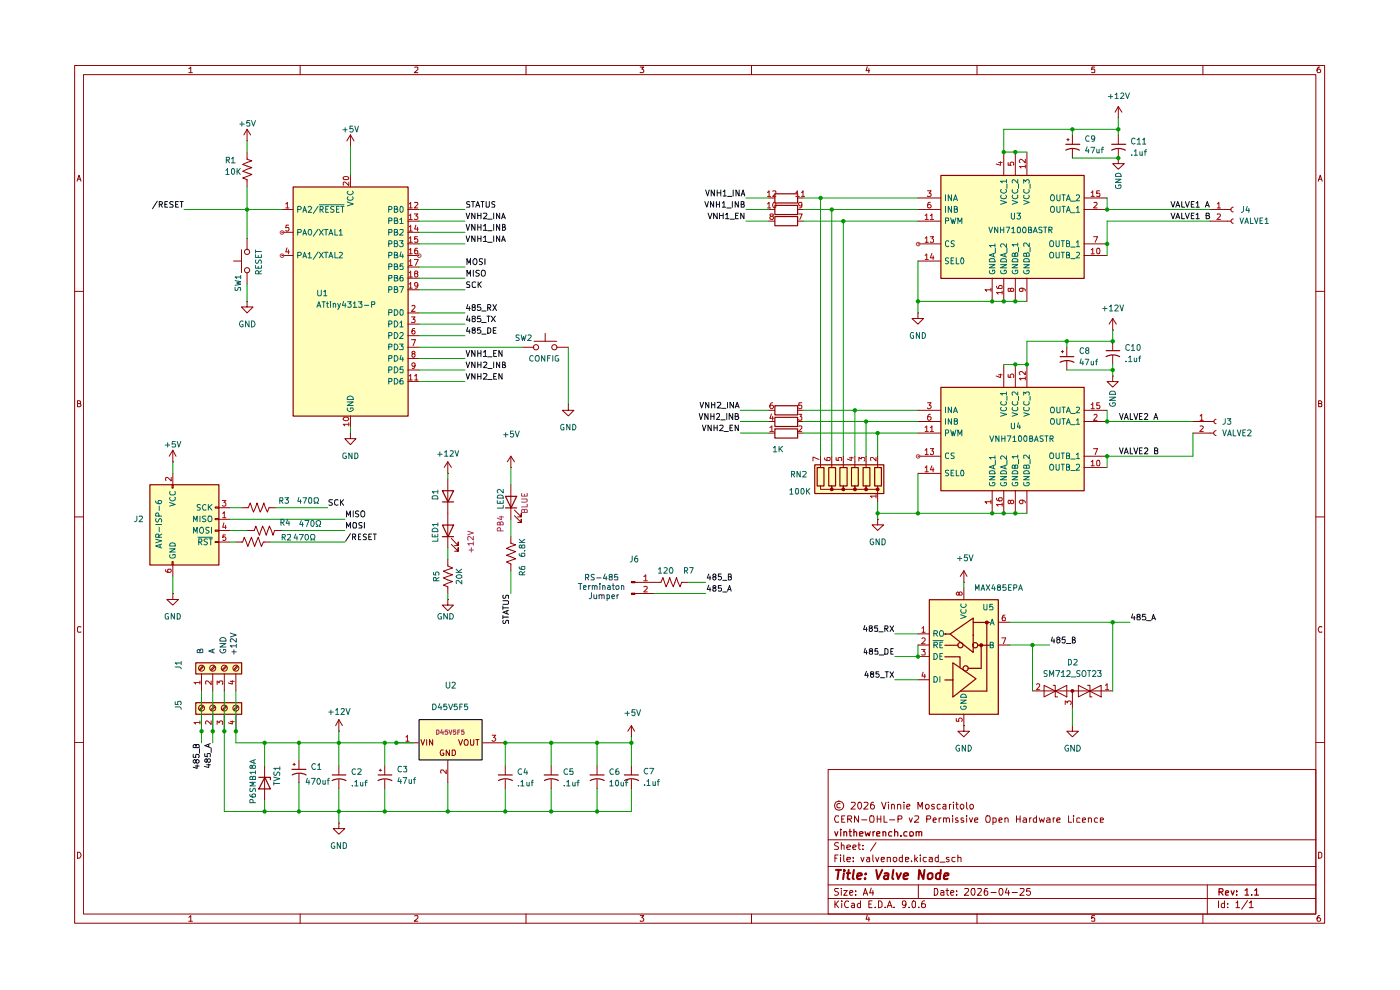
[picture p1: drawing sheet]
<svg xmlns="http://www.w3.org/2000/svg" width="297mm" height="210mm" viewBox="0 0 297 210" stroke-linecap="round" stroke-linejoin="round" font-family="sans-serif">
<g fill="none" stroke="#910000" stroke-width=".21">
<path d="M15.8 13.9h265.2v181.9h-265.2zM17.7 15.8h261.4v178.1h-261.4zM40 14.6l.5-.4v1.2M40 15.4h.8M63.7 13.9v1.9M88 14.3l.6-.1v.5l-.7 .7h.7M111.6 13.9v1.9M135.8 14.2h.8l-.5 .4 .5 .3-.1 .4h-.7M159.4 13.9v1.9M184 14.1l-.3 .9h.8M184.3 14.6v.8M207.3 13.9v1.9"/>
<path d="M232.2 14.2h-.5l-.1 .6 .1-.2h.4l.1 .2v.5h-.6M255.2 13.9v1.9M280 14.2a.55 .55 0 0 0-.6 .5l.2 .7h.4l.2-.2v-.3l-.3-.3h-.2l-.3 .3M16.3 38.4l.5-1.2 .4 1.2M16.5 38h.6M279.7 38.4l.4-1.2 .4 1.2M279.7 38h.6M15.8 61.8h1.9M279.1 61.8h1.9M16.4 85.6h.6v-.5l-.6-.1v1.3h.5l.3-.4-.3-.3M279.7 85.6h.5l.2-.3-.2-.3h-.5v1.3h.5l.2-.1v-.4l-.2-.2M15.8 109.6h1.9"/>
<path d="M279.1 109.6h1.9M17.2 133l-.6-.1-.2 .3v.7l.2 .2 .6-.1M280.4 133l-.5-.1-.2 .5 .2 .7 .5-.1M15.8 157.5h1.9M279.1 157.5h1.9M175.7 163.2h103.4v30.7h-103.4zM175.7 178.1h103.4M177.9 178.8l-.6-.1-.3 .4 .1 .2a.56 .56 0 0 1 .6 .3 .56 .56 0 0 1 0 .6h-.7M177.9 173.1h-.6a1.02 1.02 0 0 0 0 1.3l.6-.1M178.2 170.5l-.3-.1-.4 .2v.6l.4 .2 .3-.1M178.5 179.4l.1-.2 .5 .2v.8M178.5 178.7v1.5"/>
<path d="M178.6 173.7h.4M179.2 173.1h-.6v1.3h.6M179.7 179.7l.7-.1-.1-.3-.4-.1-.2 .2v.8h.6M179.8 173.7h.7l.2-.2-.1-.4h-.8v1.3M180.2 173.7l.5 .7M180.6 170.3l.7-.1 .1 .3-.9 1.1h.9M180.9 179.7l.7-.1-.2-.4h-.3l-.2 .2v.6l.1 .2h.5M182 179.2h.5M182.1 173.1v1.3l-.8-1.3v1.3M182.1 170.3l.1-.1a.75 .75 0 0 1 .7 .6 .75 .75 0 0 1-.4 .8l-.4-.1-.1-.5zM182.2 178.7v1.3l.1 .2h.2M182.8 173.9h1.1"/>
<path d="M183.1 179.3v.1M183.3 170.3l.7-.1 .2 .3-1 1.1h1M184.7 173.1h.6v.1l.1 .8-.1 .4h-.6l-.1-.2-.1-.7zM185.3 170.2a.57 .57 0 0 0-.6 .6v.5l.1 .2 .5 .1 .1-.1 .1-.6-.2-.2-.6 .2M185.8 178.7l-1.1 1.8M186.1 173.7h.8M186.1 173.1v1.3M186.9 173.1v1.3M187 170.2l.5 1.4 .5-1.4M187.5 173.1v1.3h.7M188.5 170.2v.1M188.5 170.6v1"/>
<path d="M188.7 173.9h1.1M189.1 170.8l.2-.2 .4 .1v.9M189.1 170.6v1M190.4 170.8l.1-.1a.36 .36 0 0 1 .6 .2v.7M190.4 170.6v1M190.5 173.7h.7l.1-.2v-.4h-.8v1.3M191.8 170.2v.1M191.8 170.6v1M192.4 171.1l.6-.2-.1-.3-.5 .1v.7l.1 .2 .5-.1M192.9 173.5l.3 .9 .4-.9M194.1 173.1h.6l.2 .3-.1 .3-.8 .7h.9M194.7 171.6v-1.4l.5 1 .5-1v1.4"/>
<path d="M196.4 170.7a.45 .45 0 0 1 .7 .2l-.1 .6-.4 .1-.3-.3zM196.6 173.7h.7l.1-.2v-.4h-.8v1.3M198 174l.6-.2-.1-.3-.5 .1v.6v.2h.5M198.2 170.7a.36 .36 0 0 0-.6 .2l.6 .3v.3h-.6M199.2 173.5v.9M199.5 170.7l-.4-.1-.3 .3 .1 .6h.6M199.6 173.5l-.4 .2M200.1 170.7h.6v.9M200.2 173.7l.1-.2 .4 .1v.8M200.2 173.5v.9M200.7 170.9l-.6 .2-.1 .2 .2 .3 .5-.1M200.7 173.7a.35 .35 0 0 1 .4-.2 .35 .35 0 0 1 .3 .2v.7"/>
<path d="M201.4 170.6v1M201.8 170.6l-.4 .3M202.1 173.1h.1M202.1 173.5v.9M202.3 170.2v.1M202.3 170.6v1M202.8 170.6h.5M202.9 170.2v1.2l.4 .2M203.2 173.6l-.3-.1-.2 .2 .2 .3 .4 .2-.1 .2h-.5M204 170.6h.2l.3 .3v.4l-.3 .3h-.2l-.3-.3v-.4zM204.4 173.6h-.5v.3l.6 .3-.1 .2h-.5M205.1 173.1h.1"/>
<path d="M205.1 170.2v1.2l.2 .2M205.1 173.5v.9M205.7 173.5l.3 .9 .3-.9M205.7 170.9l.3-.3h.3l.2 .3v.4l-.2 .3-.5-.1zM206.8 174l.6-.2v-.2l-.4-.1-.2 .2v.7h.6M209.3 173.1h.6l.1 .1 .1 .8-.2 .4h-.6l-.1-.2-.1-.7zM210.7 173.6l.4-.1 .2 .2v.6l-.6 .1M210.7 173.5v1.4M211.9 174l.7-.2-.2-.3-.4 .1-.1 .6 .1 .2h.5M213.2 173.7l.1-.1a.36 .36 0 0 1 .6 .1v.7M213.2 173.5v.9M215.6 173.7h.8"/>
<path d="M215.6 173.1v1.3M216.4 173.1v1.3M217.1 173.6l.4-.1 .3 .2v.7h-.7v-.4l.7-.2M218.4 173.5v.9M218.8 173.5l-.4 .2M219.9 173.1v1.3h-.5l-.2-.7a.45 .45 0 0 1 .7-.1M220.5 173.5l.2 .9 .3-.7 .3 .7 .3-.9M222.1 173.6l.4-.1 .3 .2v.7h-.7v-.4l.7-.2M223.4 173.5v.9M223.8 173.5l-.4 .2M224.2 174l.7-.2v-.2l-.4-.1-.3 .2 .1 .7h.6M226.7 173.1v1.3h.6"/>
<path d="M227.8 173.1h.1M227.8 173.5v.9M229.1 173.6l-.4-.1-.3 .2v.6l.7 .1M229.6 174l.7-.2-.2-.3-.4 .1-.1 .6 .1 .2h.5M230.9 173.7l.1-.1a.36 .36 0 0 1 .6 .1v.7M230.9 173.5v.9M232.8 173.6l-.4-.1-.2 .2v.6l.6 .1M233.4 174l.7-.2-.1-.2h-.6v.8h.6M16.4 180.8a.65 .65 0 0 1 .8 .6 .65 .65 0 0 1-.8 .6zM40 194.6l.5-.4v1.2M40 195.4h.8M63.7 193.9v1.9"/>
<path d="M88 194.3l.6-.1v.5l-.7 .7h.7M111.6 193.9v1.9M135.8 194.2h.8l-.5 .5 .5 .2-.1 .4h-.7M159.4 193.9v1.9M175.7 190.6h103.4M175.7 187.7h103.4M175.7 183.8h103.4M177.1 191.1v1.4M177.1 182h.4M177.3 191.8l.6 .7M177.8 181.4h-.7v1.4M177.9 188.5l-.8 .1v.4l.6 .2 .2 .4-.4 .3-.5-.1"/>
<path d="M177.9 191.1l-.8 .8M178.3 181.4v.1M178.3 181.9v.9M178.5 188.5v.1M178.5 188.9v1M178.6 191.1v.2M178.6 191.6v.9M179 188.9h.7l-.7 1h.7M179 181.4v1.1l.2 .3M179.7 182.3l.7-.1-.1-.3h-.6v.1v.7h.6M180 191.3v-.1a.7 .7 0 0 0-.9 .5 .7 .7 0 0 0 .6 .8l.3-.1M180.3 189.4l.6-.2-.1-.3-.5 .1v.7l.1 .2 .5-.1"/>
<path d="M180.7 191.7l.4-.1 .2 .2v.7M181 182.6v.2M181 181.9v.1M181.3 191.9l-.7 .3 .2 .3 .5-.1M181.5 189.7v.2M181.5 189v.1M182.5 191.7a.45 .45 0 0 0-.6 .2l.1 .5h.5M182.5 191.1v1.4M182.6 181.9l.4 .9 .3-.9M183.1 180.1v.1M183.1 189.9l.5-1.4 .5 1.4M183.2 189.5h.8"/>
<path d="M183.9 181.9h.5l.1 .9M184 194.1l-.3 .9h.8M184.3 194.6v.8M184.3 191.8h.5M184.5 182.2h-.5l-.2 .3 .2 .3 .5-.1M184.8 188.4l-.3 1h.8M185 191.1h-.7v1.4h.7M185.2 181.4v1.1l.1 .3M185.2 188.9v1M185.7 192.4v.1M185.8 181.9l.3 .9 .3-.9M186.4 191.1h.3l.4 .3v.8l-.4 .3h-.3z"/>
<path d="M186.9 182.3l.7-.1-.1-.3h-.5l-.1 .1 .1 .7h.5M187.8 192.4v.1M188.2 192.5l.5-1.4 .5 1.4M188.2 182l.6-.1 .1 .9M188.2 181.9v.9M188.4 192.1h.7M189.7 192.4v.1M189.7 181.9h.4l.1 .2v.4l-.2 .3h-.3l-.2-.3zM191.4 181.9h-.5l-.1 .6a.45 .45 0 0 0 .6 .2M191.4 181.4v1.4M192.1 182.3l.7-.1-.1-.3h-.6v.8h.6M192.2 191.8l-.3 .2-.5-.1v-.6l.3-.2 .4 .1a1.05 1.05 0 0 1-.3 1.3h-.3"/>
<path d="M192.9 192.4v.1M193.4 182.6v.2M193.6 191.3l.3-.2 .3 .2-.1 1.1h-.5zM194.1 181.4v1.4M194.2 182.2l.5 .6M194.7 181.9l-.6 .5M194.8 187.7v2.9M194.9 192.4v.1M195.2 181.4v.1M195.2 181.9v.9M196.2 191.1h-.3a.94 .94 0 0 0-.1 1.4l.5-.1v-.5l-.3-.2h-.2l-.3 .2M196.5 181.9h-.5l-.2 .2v.4l.3 .3 .4-.1"/>
<path d="M197.1 181.9h.6l.1 .9M197.8 182.2l-.7 .1v.4h.7M198.2 188.5h.5a.83 .83 0 0 1 .2 .9 .83 .83 0 0 1-.7 .5zM199.1 181.9h-.6l-.1 .2v.4l.2 .3 .5-.1M199.1 181.4v1.4M199.4 182.9h1.1M199.6 189h.6v.9M200.2 189.2l-.6 .2v.4h.6M200.7 188.9h.6M200.9 188.5v1.2l.4 .2M201.3 181.9h-.5l-.1 .1 .6 .4v.3h-.6M201.7 189.4l.7-.2-.1-.2-.5-.1-.1 .2 .1 .7h.5"/>
<path d="M202.6 181.9h-.5l-.2 .2v.4l.3 .3 .4-.1M202.9 189.7v.2M202.9 189v.1M203.2 182l.6-.1 .1 .9M203.2 181.4v1.4M204.6 188.6l.7-.1 .2 .3-.9 1.1h.9M206.2 188.6l.5-.1a1.1 1.1 0 0 1-.2 1.4l-.3-.2-.2-.4zM207.3 193.9v1.9M207.4 188.6l.7-.1 .1 .3-.8 1.1h.8M209.5 188.5h-.5a.94 .94 0 0 0 0 1.4l.6-.2v-.6l-.6-.1-.2 .2M210.2 189.3h1.1M212.1 188.5a.75 .75 0 0 1 .8 .6 .75 .75 0 0 1-.5 .8 .89 .89 0 0 1-.3-1.4z"/>
<path d="M213.6 188.4l-.3 1h.9M214 188.9v1M214.7 189.3h1.1M216.4 188.6l.7-.1 .2 .3-1 1.1h1M218.5 188.5h-.7v.6l.6-.1 .2 .2-.1 .5-.1 .2-.6-.2M232.2 194.2h-.5l-.1 .6 .1-.1h.4l.1 .1v.5h-.6M255.2 193.9v1.9M256.1 187.7v6.2M258.5 191.1v1.4M259.8 191.7l-.5-.1-.2 .3 .1 .5h.6M259.8 191.1v1.4M260.4 192.4v.1"/>
<path d="M260.4 191.7v.1M262.2 191.5l.4-.4v1.4M262.2 192.5h.8M264.7 191l-1.3 1.9M265 191.5l.3-.2 .1-.2v1.4M265 192.5h.9M279.7 180.8h.4l.3 .3v.6l-.3 .3h-.4zM280 194.2a.55 .55 0 0 0-.6 .5l.2 .7h.4l.2-.2v-.3l-.3-.2h-.2l-.3 .2"/>
<circle cx="178" cy="170.9" r=".97"/>
</g>
<g fill="none" stroke="#910000" stroke-width=".25">
<path d="M177.1 176.4l.3 .9 .4-.9M178.4 175.9v.2M178.4 176.4v.9M179 176.6l.2-.2 .4 .2v.7M179 176.4v.9M180.1 176.4h.5M180.3 175.9v1.3l.1 .1h.2M181.1 176.6l.2-.2 .4 .2v.7M181.1 175.9v1.4M182.3 176.9l.8-.2-.1-.2-.4-.1-.3 .2 .1 .7h.6M183.5 176.4l.3 .9 .3-.6 .3 .6 .2-.9M185.2 176.4v.9"/>
<path d="M185.5 176.4l-.3 .3M186 176.9l.6-.2v-.2l-.4-.1-.2 .2 .1 .7h.5M187.3 176.6l.2-.2 .4 .2v.7M187.3 176.4v.9M189.2 176.5l-.4-.1-.3 .3 .2 .6h.5M189.8 176.6l.2-.2 .5 .2v.7M189.8 175.9v1.4M191.1 177.3h.1M192.4 176.5l-.4-.1-.3 .3 .2 .6h.5M193 176.6l.1-.1a.45 .45 0 0 1 .7 .2l-.1 .6h-.6zM194.4 176.6l.1-.2 .4 .2v.7M194.4 176.4v.9"/>
<path d="M194.9 176.6l.2-.2 .4 .1v.8M258.6 189.2h.7l.2-.3-.1-.3-.8-.1v1.4M259 189.2l.5 .7M260 189.4l.6-.1-.1-.4-.4 .1-.1 .7 .1 .2h.5M261.2 188.9l.3 1 .3-1M262.3 189.8v.1M262.3 189v.2M264.1 188.9l.4-.4v1.4M264.1 189.9h.8M265.6 189.8v.1M266.2 188.9l.4-.4v1.4M266.2 189.9h.8"/>
</g>
<g fill="none" stroke="#910000" stroke-width=".42">
<path d="M177.3 184.5h1.1M177.9 184.5l-.2 2M179 185.2l-.1 1.3M179.1 184.5v.3M179.6 185.2h.8M180 184.5l-.2 1.7 .4 .3M181.1 184.5l-.2 1.7 .2 .3M181.8 185.9l1-.3v-.3a.6 .6 0 0 0-.9 .2v.9h.7M183.5 186.3v.2M183.7 185.3l.1 .1-.2 .1 .1-.2-.1 .2M185.9 184.5l.3 2 1-2M187.7 185.3h.7l-.1 1.2"/>
<path d="M188.4 185.6a.85 .85 0 0 0-.9 .5l.3 .4 .5-.1M189.5 184.5l-.2 1.7 .2 .3M190.2 185.2l.3 1.3 .6-1.3M191.7 185.9l1-.3-.1-.3a.6 .6 0 0 0-.9 .2v.9h.8M196.1 184.5l-.2 2-.9-2-.1 2M196.8 185.5a.63 .63 0 0 1 1-.1v.7a.63 .63 0 0 1-1 .2zM199.5 185.3a.65 .65 0 0 0-.9 .2v.8a.64 .64 0 0 0 .8 .1M199.6 184.5l-.3 2M200.3 185.9l.9-.3v-.3h-.7l-.3 .9 .3 .3 .5-.1"/>
</g>
<g fill="#ffb">
<path d="M41.5 140.5h9.7v2.4h-9.7z"/>
<path d="M41.5 149h9.7v2.5h-9.7z"/>
<path d="M31.8 102.8h14.6v17h-14.6z"/>
<path d="M62.1 39.6h24.4v48.6h-24.4z"/>
<path d="M172.8 98.6h14.7v6h-14.7z"/>
<path d="M199.6 82.1h30.4v22h-30.4z"/>
<path d="M199.6 37.2h30.4v21.8h-30.4z"/>
<path d="M197.1 127.2h14.7v24.3h-14.7z"/>
<path d="M88.9 152.7h13.4v8.5h-13.4z"/>
</g>
<path d="M115.4 164.4h3M115.5 165.6a3.1 3.1 0 0 1 2.9 0M125.2 164.4h2.9M125.2 165.6a3.1 3.1 0 0 1 3 0M132.5 164.4h2.9M132.5 165.6a3.1 3.1 0 0 1 3 0" fill="none" stroke="#910000" stroke-width=".25"/>
<g fill="none" stroke="#910000" stroke-width=".21">
<path d="M95 118.6v1.5l1 .4-1.9 .7 1.9 .7-1.9 .7 1.9 .8-1.9 .7 .9 .4v1.4M108.4 113.8v1.4l1 .4-2 .7 2 .7-2 .8 2 .7-2 .7 1 .4v1.5M95 127.2v1.2h1.2l-1.2 1.1-1.2-1.1h1.2M95 127.2h.1M138.8 123.5h1.4l.4-1 .7 2 .8-2 .7 2 .7-2 .8 2 .3-1h1.5M84.1 157.6h4.7M89.3 156.9l.4 1.2 .4-1.2M90.5 156.9v1.2M91.8 156.9v1.2l-.7-1.2v1.2M94.1 159.1h-.5a.61 .61 0 0 0-.2 .8 .61 .61 0 0 0 .8 .3v-.4h-.3M95.3 159.1v1.2l-.6-1.2v1.2M95.9 159.1h.5l.2 .2v.7l-.2 .2-.5 .1z"/>
<path d="M97.3 156.9l.4 1.2 .4-1.2M98.6 157.1l.2-.2 .4 .2 .1 .6-.2 .4h-.5l-.1-.4zM99.8 156.9l.1 1.2h.5l.1-1.2M100.9 156.9h.7M101.3 156.9v1.2M102.4 157.6h4.8M95 161.3v4.7M116.9 162.4v1.9M116.9 165.4v1.9M126.7 162.4v1.9M126.7 165.4v1.9M133.9 162.4v1.9"/>
<path d="M133.9 165.4v1.9"/>
</g>
<path d="M88.9 152.7h13.4v8.5h-13.4z" fill="none" stroke="#000" stroke-width=".21"/>
<path d="M86.1 156.4l.3-.4v1.2M86.1 157.2h.7M104.4 156h.8l-.5 .5 .4 .1 .1 .4-.3 .2h-.3l-.2-.1M94.7 163.3v.8l-.7-.8h-.4v.7" fill="none" stroke="#b90000" stroke-width=".21"/>
<g fill="none" stroke="#0f0f0f" stroke-width=".21">
<path d="M106.7 127.4h1l.2 .2v.4l-.2 .2h-1M106.7 128.5v.8M106.7 130.6v.6M106.7 130.9h1.2M106.7 128.9h1.2M106.8 131.6v.7l.4-.1a.47 .47 0 0 1 .2-.5 .47 .47 0 0 1 .5 0v.6M106.8 126.2v.7h.3l.4-.7 .4 .1v.6M107.5 129.6v.6M107.9 129.5l-1.2 .4 1.2 .4M150.4 121.8l-.4 .8h.8M150.4 124.1l-.4 1h.8M150.6 122.2v.8"/>
<path d="M150.6 124.6v.8M151.5 122.3h-.2a.31 .31 0 0 1 .1-.5 .31 .31 0 0 1 .4 .1v.4h-.5l-.1 .2v.3l.3 .2 .4-.2-.1-.5h-.2M151.5 124.7h-.2l-.1-.2a.35 .35 0 0 1 .4-.3 .35 .35 0 0 1 .3 .3l-.1 .2-.5 .1v.6h.5l.1-.4-.3-.3M153 121.8h-.6v.5h.6l.1 .5-.3 .2-.4-.1M153 124.2h-.6v.6l.5-.1 .2 .2v.3l-.2 .2-.5-.1M153.3 123.1h.9M153.3 125.6h.9M154.3 125.4l.5-1.2 .3 1.2M154.4 125.1h.6M154.5 122.3h.5l.1-.4-.2-.1h-.4v1.2l.6-.1 .1-.3-.3-.3"/>
</g>
<path d="M133.9 123.4h.8v.2h-.8z" fill="#910000"/>
<path d="M133.9 123.4h.8v.2h-.8z" fill="none" stroke="#910000" stroke-width=".21"/>
<path d="M133.9 125.8h.8v.3h-.8z" fill="#910000"/>
<g fill="none" stroke="#910000" stroke-width=".21">
<path d="M52.4 32.3v1.5l1 .3-1.9 .8 1.9 .7-1.9 .7 1.9 .7-1.9 .8 .9 .3v1.5M52.4 29.9h.1M52.4 27.4v2.5M52.4 27.4l-.7 1.2M52.4 27.4l.8 1.2M74.3 31.1h.1M74.3 28.6v2.5M74.3 37.2v2.4M74.3 28.6l-.7 1.3M74.3 28.6l.8 1.3M49.5 55.4h1.7M51.2 53v4.8"/>
<path d="M52.4 50.5v2.5M52.4 57.8v2.5M59.8 44.5h2.3M59.8 49.3h2.3M59.8 54.2h2.3M86.5 44.5h2.4M86.5 49.3h2.4M86.5 54.2h2.4M86.5 46.9h2.4M86.5 51.7h2.4M86.5 56.6h2.4M86.5 59h2.4"/>
<path d="M52.4 63.9v1.2h1.3l-1.3 1.3-1.2-1.3h1.2M52.4 63.9h.1M86.5 61.5h2.4M86.5 66.4h2.4M86.5 68.8h2.4M86.5 71.2h2.4M86.5 73.7h2.4M86.5 76h2.4M86.5 78.5h2.4M110.8 73.7h2.5M113.3 72.4h4.8M115.7 70.7v1.7"/>
<path d="M118.1 73.7h2.5M36.7 98h.1M36.7 95.5v2.5M36.7 95.5l-.8 1.3M36.7 95.5l.6 1.3M74.3 91.9v1.2h1.2l-1.2 1.2-1.1-1.2h1.1M74.3 91.9h.1M74.3 88.2v2.5M86.5 80.9h2.4M95 98v2.4M95 98l-.8 1.1M95 98l.8 1.1"/>
<path d="M108.4 99.1h.1M108.4 96.8l-.8 1.2M108.4 96.8l.7 1.2M108.4 96.8v2.3M120.6 85.8v1.2h1.2l-1.2 1.2-1.3-1.2h1.3M120.6 85.8h.1M36.5 119.1h.2v.7h-.2zM36.5 102.8h.2v.7h-.2zM36.7 100.4v2.4M36.7 119.8v2.5M45.6 114.9h.8v.2h-.8zM45.6 112.4h.8v.3h-.8z"/>
<path d="M45.6 110h.8v.2h-.8zM45.6 107.5h.8v.3h-.8zM46.4 115h2.4M46.4 112.5h2.4M46.4 110.2h2.4M46.4 107.7h2.4M50 115h1.5l.3-1 .8 1.9 .7-1.9 .7 1.9 .8-1.9 .7 1.9 .4-.9h1.4M51.2 107.7h1.5l.4-1 .7 1.9 .7-1.9 .7 1.9 .8-1.9 .7 1.9 .4-.9h1.4M52.4 112.5h1.5l.4-.9 .7 1.9 .7-1.9 .8 1.9 .7-1.9 .7 1.9 .4-1h1.5M95 100.4h.1M95 101.6v14.6M95.8 115.5l1.4 1.4v-.7v.7h-.8"/>
<path d="M95.8 114.2l1.4 1.5v-.7v.7h-.8M108.4 102.8v7.4M109.1 109.4l1.5 1.4v-.6v.6h-.8M109.1 108.2l1.5 1.4v-.7v.7h-.8M36.7 125.9v1.3h1.1l-1.1 1.2-1.3-1.2h1.3M36.7 125.9h.1M133.9 125.8h.8v.3h-.8zM134.7 123.5h4.1M134.7 125.9h4.1M42.8 142.9v3.7M42.8 151.5v3.6M43 141.2l-.7 .9"/>
<path d="M43 149.8l-.7 .7M43.2 141.4l-.8 .8M43.2 149.9l-.8 .8M45.1 142.9v3.7M45.1 151.5v3.6M45.5 141.2l-.8 .9M45.5 149.8l-.8 .7M45.6 141.4l-.7 .8M45.6 149.9l-.7 .8M47.6 142.9v3.7M47.6 151.5v3.6M47.9 141.2l-.8 .9"/>
<path d="M47.9 149.8l-.8 .7M48.1 141.4l-.9 .8M48.1 149.9l-.9 .8M50 142.9v3.7M50 151.5v3.6M50.3 141.2l-.8 .9M50.3 149.8l-.8 .7M50.5 141.4l-.8 .8M50.5 149.9l-.8 .8M71.9 155.1h.1M71.9 152.7v2.4M71.9 152.7l-.7 1.2"/>
<path d="M71.9 152.7l.7 1.2M133.9 156.3h.1M133.9 153.9l-.7 1.2M133.9 153.9l.7 1.2M133.9 153.9v2.4M56.1 162.4v7.3M62.1 162.1h.6M62.4 161.9v.5M63.4 161.2v2M63.4 164.1v1.9M71.9 174.6v1.2h1.3l-1.3 1.2-1.2-1.2h1.2M71.9 174.6h.1"/>
<path d="M71.9 162.4v1.9M71.9 165.4v1.9M80.4 163.4h.5M80.7 163.2v.4M81.6 162.4v1.9M81.6 165.4v1.9M107.2 162.4v1.9M107.2 165.4v1.9"/>
<circle cx="52.4" cy="53.4" r=".55"/>
<circle cx="52.4" cy="57.3" r=".55"/>
<circle cx="113.7" cy="73.7" r=".55"/>
<circle cx="117.6" cy="73.7" r=".55"/>
<circle cx="42.8" cy="150.2" r=".64"/>
<circle cx="42.8" cy="141.7" r=".64"/>
<circle cx="45.1" cy="150.2" r=".64"/>
<circle cx="45.1" cy="141.7" r=".64"/>
<circle cx="47.6" cy="150.2" r=".64"/>
<circle cx="47.6" cy="141.7" r=".64"/>
<circle cx="50" cy="150.2" r=".64"/>
<circle cx="50" cy="141.7" r=".64"/>
</g>
<g fill="none" stroke="#b90000" stroke-width=".21">
<path d="M72.8 37.6h.1a.66 .66 0 0 1 1.1 .2l-.3 .3h-.7l-.2-.2zM74 38.6v.8l-.8-.8-.4 .1 .1 .6M60.6 43.3l.4-.4v1.2M60.6 44.1h.7M60.9 52.6l-.3 .8h.8M61.2 47.8h-.5l-.1 .5h.6v.6l-.4 .1-.2-.1M61.2 53v.8M86.8 43.3l.3-.4v1.2M86.8 45.7l.3-.3v1.2M86.8 48.1l.3-.3v1.2M86.8 50.5l.3-.3v1.2M86.8 53l.3-.3v1.1"/>
<path d="M86.8 55.5l.3-.5v1.3M86.8 57.8l.3-.3v1.3M86.8 44.1h.7M86.8 46.6h.7M86.8 49h.7M86.8 51.4h.7M86.8 53.8h.7M86.8 56.3h.7M86.8 58.8h.7M87.9 45.4h.7l-.4 .4 .4 .3v.4h-.7M87.9 55h.8l-.6 1.3M88 43l.6-.1v.4l-.7 .8h.7"/>
<path d="M88.1 58l-.1-.1 .1-.4 .5 .1v.4h-.5l-.1 .2v.4l.1 .2h.3l.2-.3v-.4l-.2-.1M88.2 47.8l-.2 .8h.7M88.6 50.2h-.6v.6l.4-.2 .2 .3v.5l-.6-.1M88.6 52.7h-.5l-.1 .2v.9h.6v-.6l-.5-.1-.1 .2M88.6 48.2v.8M86.8 60.3l.3-.4v1.2M86.8 79.8l.3-.4v1.2M86.8 61.1h.7M87.3 67.2h.8l-.5 .5h.4v.7l-.7-.1M87.3 72.1h.8l-.5 1.2M87.4 64.9l.4-.1 .3 .3-.8 .9h.8M87.6 75h-.1a.31 .31 0 0 1 0-.4 .31 .31 0 0 1 .5 .1v.3h-.4l-.2 .3v.2l.2 .3 .5-.3-.1-.4-.2-.1"/>
<path d="M88 69.7l-.5 .1-.1 .8a.35 .35 0 0 0 .3 .3 .35 .35 0 0 0 .4-.3l-.1-.4-.2-.1-.4 .3M88 79.8l.3-.4v1.2M88.1 77.5l-.5 .2-.1-.1-.1-.4a.35 .35 0 0 1 .3-.2 .35 .35 0 0 1 .4 .2l-.2 .9h-.4M88.6 60.5l-.2 .2h-.3l-.1-.2v-.5l.4-.1 .2 .3-.1 .8-.4 .1M72.8 88.7a.67 .67 0 0 1 .7-.2 .67 .67 0 0 1 .5 .4 .67 .67 0 0 1-1.2 0zM74 90h-1.2l.4 .3M74 89.7v.6M86.8 80.6h.7M88 80.6h.6M36.3 101.3v.7l-.8-.7h-.4l.1 .6M47.2 106.2h.7l-.4 .4 .4 .3-.1 .4h-.6M47.2 108.9l.4-.4v1.3"/>
<path d="M47.2 109.8h.7M47.5 110.9l-.3 .9h.8M47.8 113.5h-.5l-.1 .5 .2-.1 .4 .1v.6h-.6M47.8 111.4v.8M35.1 120.8l.1 .4 .9 .2 .2-.2-.1-.5h-.6v.5l.2 .2M136.6 122.3l.4-.4v1.3M136.6 124.5l.5-.1 .2 .2-.7 1h.7M136.6 123.2h.7M42.4 144.8h-1.2l.3 .3M42.4 153.2h-1.2l.3 .4M42.4 144.4v.7M42.4 152.9v.7"/>
<path d="M44.8 144.4v.8l-.7-.8h-.4v.7M44.8 152.9v.8l-.9-.8-.3 .3 .1 .4M46.1 145.2v-.8l.4 .5 .2-.5h.5v.8M46.1 153.7v-.8l.4 .4 .2-.4 .5 .1v.7M48.9 144.5h.8M48.9 153.1h.8M49.3 144.4v.7l-.9-.2M49.3 152.9v.7l-.9-.3"/>
</g>
<g fill="none" stroke="#910000" stroke-width=".25">
<path d="M62.2 39.7h24.4v48.6h-24.4zM172.8 98.6h14.7v6.1h-14.7zM185.5 99.2h1.5v3.9h-1.5zM31.8 102.8h14.6v17h-14.6zM93.9 111.4h2.3l-1.2 2.4zM93.9 104.1h2.3l-1.2 2.4zM93.9 113.8h2.3M93.9 106.5h2.3M107.2 105.3h2.4l-1.2 2.4zM107.2 107.7h2.4M41.5 140.6h9.8v2.4h-9.8zM41.5 149.1h9.8v2.4h-9.8z"/>
<path d="M54.9 164.9h2.5v.5M56.2 164.9l1.2 2.4h-2.5zM61.9 163.2h3M62 164.4a3.1 3.1 0 0 1 2.9 0M70.5 165.6a3.1 3.1 0 0 1 2.9 0M70.5 164.4h2.9M80.2 165.6a3.1 3.1 0 0 1 2.9 0M80.2 164.4h2.9M105.7 164.4h3M105.8 165.6a3.1 3.1 0 0 1 2.9 0"/>
</g>
<g fill="none" stroke="#006665" stroke-width=".21">
<path d="M63.2 44.5h.5l.2-.5-.2-.2h-.5v1.2M63.2 49.3h.6l.1-.4-.1-.2h-.6v1.2M63.2 54.2h.5l.2-.3-.1-.3-.6-.1v1.2M64.3 45l.3-1.2 .4 1.2M64.3 49.9l.3-1.2 .4 1.2M64.3 54.7l.3-1.2 .4 1.2M64.3 44.6h.6M64.3 49.5h.6M64.3 54.4h.6M65.4 43.9l.1-.1h.4l.2 .2-.7 1h.7M65.4 53.8h.1l.2-.3v1.2M65.4 54.7h.7"/>
<path d="M65.5 48.7l.5 .1a.66 .66 0 0 1-.3 1.1 .84 .84 0 0 1-.2-1.2zM67.5 43.8l-1 1.5M67.5 48.6l-1 1.5M67.5 53.4l-1 1.6M67.7 43.4h5.3M67.7 48.7l.9 1.2M67.7 53.5l.9 1.2M67.9 44.5l.6-.1v-.5l-.6-.1v1.2M68.2 44.5l.4 .5M68.6 48.7l-.9 1.2M68.6 53.5l-.9 1.2M68.8 48.7h.8"/>
<path d="M68.8 53.5h.8M69.1 44.4h.4M69.2 48.7v1.2M69.2 53.5v1.2M69.7 43.8h-.6v1.2h.6M69.8 49.9l.4-1.2 .4 1.2M69.8 54.7l.4-1.2 .4 1.2M69.9 49.5h.6M69.9 54.4h.6M70.9 43.9l-.5-.1-.3 .2 .1 .3 .7 .3-.3 .4h-.5M71 48.7v1.2h.6M71 53.5v1.2h.6"/>
<path d="M71.4 44.4h.4M72 43.8h-.6v1.2h.6M72 49l.3-.3v1.2M72 53.6l.4-.1 .2 .3-.7 .9h.7M72 49.9h.6M72.3 43.8h.7M72.6 43.8v1.2M73.7 42.8l1.2 .5-1.2 .4M73.8 41.7l-.1 .3a.6 .6 0 0 0 .6 .5 .6 .6 0 0 0 .5-.7v-.1M73.8 40.6l-.1 .2a.65 .65 0 0 0 .6 .5 .65 .65 0 0 0 .6-.5l-.1-.2M82.5 44.5l.6-.1v-.5l-.6-.1v1.2M82.5 46.8h.6v-.5l-.6-.1v1.2"/>
<path d="M82.5 49.3h.6v-.5l-.6-.1v1.2M82.5 51.7l.6-.1v-.4l-.6-.1v1.2M82.5 54.2l.6-.1v-.5l-.6-.1v1.2M82.5 56.6h.6v-.5l-.6-.1v1.2M82.5 59l.6-.1v-.4l-.6-.1v1.2M83.7 44.4l.5-.1v-.4l-.5-.1v1.2h.5l.2-.4-.3-.2M83.7 46.8l.5-.1v-.4l-.5-.1v1.2h.5l.2-.3-.3-.3M83.7 49.3l.5-.1v-.5h-.5v1.2l.6-.1 .1-.4-.3-.1M83.7 51.6h.5v-.5h-.5v1.2h.5l.2-.4-.3-.3M83.7 54.1l.5-.1v-.4l-.5-.1v1.2h.5l.2-.3-.3-.3M83.7 56.6l.5-.1v-.4l-.5-.1v1.2h.5l.2-.5-.3-.1M83.7 58.9h.5v-.5h-.5v1.2h.5l.2-.4-.3-.3"/>
<path d="M84.8 51.1h.7l-.4 .5h.4v.6l-.2 .1h-.4l-.1-.1M84.8 46.6l.4-.4v1.2M84.8 48.8l.6-.1 .1 .5-.7 .7h.7M84.8 47.4h.7M85.1 43.8l.4 .2v.8l-.2 .2a.75 .75 0 0 1-.2-1.2zM85.1 53.4l-.3 1h.8M85.4 58.4l-.4 .1-.2 .9 .3 .2 .4-.1v-.6l-.4-.1-.3 .3M85.4 53.9v.8M85.5 56h-.6l-.1 .6 .2-.2h.3l.2 .2v.5h-.7M82.5 61.5l.6-.1v-.4l-.6-.2v1.3M82.5 66.3h.6v-.5l-.6-.1v1.2M82.5 68.8l.6-.1v-.5l-.6-.1v1.2"/>
<path d="M82.5 71.2l.6-.1v-.4l-.6-.2v1.3M82.5 73.6h.6v-.5l-.6-.1v1.2M82.5 76l.6-.1v-.4l-.6-.1v1.2M82.5 78.5l.6-.1v-.4l-.6-.2v1.3M83.7 61.4l.5-.1v-.4l-.5-.1v1.3h.5l.2-.5-.3-.2M83.7 65.7h.5a.66 .66 0 0 1 .2 .8 .66 .66 0 0 1-.7 .4zM83.7 68.1a.65 .65 0 0 1 .7 .6 .65 .65 0 0 1-.7 .6zM83.7 70.5a.65 .65 0 0 1 .7 .7 .65 .65 0 0 1-.7 .6zM83.7 73a.66 .66 0 0 1 .7 .4 .66 .66 0 0 1-.2 .8h-.5zM83.7 75.4h.5a.66 .66 0 0 1 .2 .8 .66 .66 0 0 1-.7 .4zM83.7 77.8a.65 .65 0 0 1 .7 .6 .65 .65 0 0 1-.7 .7zM84.8 60.8h.8l-.5 1.3"/>
<path d="M84.8 73h.7l-.4 .4 .4 .2v.5h-.7M84.8 68.5l.4-.4v1.2M84.8 70.7l.2-.2h.3l.2 .2v.3l-.7 .8h.7M84.8 69.3h.7M84.9 65.8l.4-.1 .2 .2v.7a.35 .35 0 0 1-.4 .3 .35 .35 0 0 1-.3-.4zM85.1 75.4l-.3 .8h.8M85.4 75.8v.8M85.5 77.8h-.6l-.1 .6 .6-.1 .1 .6-.2 .2h-.3l-.2-.2M73.7 85.3h1.2l-1.2 .7h1.2M73.7 86.5v.2a.64 .64 0 0 0 .6 .6 .64 .64 0 0 0 .6-.5l-.1-.3h-.5v.3M73.7 84.2a.67 .67 0 0 1 .8-.2 .67 .67 0 0 1 .4 .8h-1.2zM82.5 80.9h.6v-.5l-.6-.1v1.2"/>
<path d="M83.7 80.3a.66 .66 0 0 1 .7 .4 .66 .66 0 0 1-.2 .8h-.5zM85.4 80.3l-.4 .1-.2 .9 .1 .2 .6-.1-.1-.6h-.5l-.1 .1M36 116.4h1.2l-1.2 .7h1.2M36 106.6l1.2 .4-1.2 .4M36.1 117.7a.45 .45 0 0 0 .1 .7h.7l.3-.2-.1-.6h-.4v.3M36.1 105.5a.61 .61 0 0 0 .3 .8 .61 .61 0 0 0 .8-.3l-.1-.5M36.1 104.2v.1a.45 .45 0 0 0 .1 .7h.7l.3-.2-.1-.6M36.2 115.2h.8l.2 .2v.4h-1.2zM41.1 113.1v-1.3l.4 1 .3-1v1.3M41.1 110.7v-1.2l.4 .8 .3-.8v1.2M42 114h3M42.2 115l.6-.1v-.5l-.6-.1v1.3"/>
<path d="M42.4 115l.4 .6M42.4 109.5v1.2M42.5 107.1h-.7v.3l.7 .5-.2 .3h-.5M42.7 111.8h.2a.86 .86 0 0 1 0 1.3l-.5-.2a.79 .79 0 0 1 .3-1.1zM43.7 109.5h-.6l-.2 .1 .3 .5h.2l.3 .2-.1 .3h-.7M43.7 107.1a.61 .61 0 0 0-.8 .3 .61 .61 0 0 0 .3 .8l.5-.1M44 114.4l-.5-.1-.2 .3 .1 .2 .6 .3-.2 .5-.5-.1M44.2 107v1.2M44.3 109.5h.5l.2 .7a.46 .46 0 0 1-.6 .5 .86 .86 0 0 1-.1-1.2zM44.4 111.9l-.5-.1-.2 .2v.4l.7 .4-.3 .3-.4-.1M44.4 114.3h.6M44.4 107.5l.6 .7"/>
<path d="M44.7 114.3v1.3M44.9 111.8v1.3M45 107l-.8 .7"/>
</g>
<g fill="none" stroke="#0f0f0f" stroke-width=".21">
<path d="M33.4 42.7l-1.1 1.6M33.8 43.4h.6v-.6h-.6v1.1M34 43.4l.5 .5M35 43.4h.4M35.6 42.8h-.6v1.1h.6M36.7 42.8h-.6l-.1 .3 .2 .3h.3l.2 .3-.1 .2h-.6M37.3 43.4h.4M37.8 42.8h-.5v1.1h.5M38.2 42.8h.7M38.5 42.8v1.1M98.9 50l.3 1.2 .5-1.2M98.9 45.2l.3 1.2 .5-1.2"/>
<path d="M98.9 47.6l.3 1.3 .5-1.3M99.1 58.6v-1.3l.4 .9 .3-.9v1.3M99.1 56.1v-1.2l.4 .9 .3-.9v1.2M99.7 59.9l-.5-.1-.2 .2 .1 .3 .6 .2v.4l-.7 .1M99.7 42.8h-.5l-.2 .2 .1 .3 .6 .2v.4h-.7M100 42.8h.8M100.3 42.8v1.1M100.4 57.3v1.3M100.7 54.9h.2a.86 .86 0 0 1 0 1.2l-.5-.1a.79 .79 0 0 1 .3-1.1zM100.8 50v1.2l-.7-1.2v1.2M100.8 45.2v1.2l-.7-1.2v1.2M100.8 47.6v1.3l-.7-1.3v1.3"/>
<path d="M100.9 59.9h-.1a.46 .46 0 0 0-.6 .1v.7l.1 .3 .6-.1M100.9 43.9l.4-1.1 .5 1.1M101.1 43.6h.6M101.3 45.2v1.2M101.3 47.6v1.3M101.3 50v1.2M101.3 50.6h.7M101.3 45.7h.7M101.3 48.2h.7M101.4 59.8v1.2M101.7 57.4l-.5-.1-.3 .3 .1 .2 .7 .4v.1l-.3 .3-.5-.1M102 42.8h.7"/>
<path d="M102 45.2v1.2M102 47.6v1.3M102 50v1.2M102.1 59.8l-.7 .7M102.4 57.3a.46 .46 0 0 1 .6 .4v.5a.46 .46 0 0 1-.6 .4 .86 .86 0 0 1 0-1.3zM102.4 55l-.5-.1-.2 .1v.4l.7 .4-.3 .3h-.4M102.4 42.8v1.1M102.5 50.4l.5-.4v1.2M102.5 45.3l.6-.1 .2 .2-.1 .3-.7 .7h.8M102.5 47.9l.5-.3v1.3M102.5 51.2h.8M102.5 48.9h.8"/>
<path d="M102.9 54.9v1.2M103.1 42.8l.1 1.1h.4l.2-.2v-.9M103.5 51.4h.9M103.5 46.5h.9M103.5 48.9h.9M104.7 45.2v1.2M104.7 47.6v1.3M104.7 50v1.2M105 42.8h-.6v.5a.47 .47 0 0 1 .5 .1 .47 .47 0 0 1 0 .5h-.6M106 50v1.2l-.7-1.2v1.2M106 45.2v1.2l-.7-1.2v1.2M106 47.6v1.3l-.7-1.3v1.3"/>
<path d="M106.4 51.2l.4-1.2 .4 1.2M106.4 46.4l.4-1.2 .4 1.2M106.5 50.9h.6M106.5 46.1h.6M106.6 48.2l.5-.1v-.4l-.5-.1v1.3h.4l.3-.5-.4-.2M98.9 74.3l.3 1.3 .5-1.3M98.9 79.2l.3 1.2 .5-1.2M98.9 76.8l.3 1.2 .5-1.2M99.2 64.6l-.2 .8h.7M99.2 69.4l-.2 .9h.7M99.2 67l-.2 .9h.7M99.6 65v.9"/>
<path d="M99.6 67.5v.7M99.6 69.9v.8M100.3 65.2l-.1-.4 .1-.2 .5 .1v.4l-.6 .2v.4l.1 .2h.3l.2-.3v-.4h-.2M100.3 70l-.1-.1v-.3h.6v.3l-.6 .2v.5l.4 .1a.35 .35 0 0 0 .3-.3 .35 .35 0 0 0-.3-.4M100.3 67.6l-.1-.1v-.4h.6v.5h-.5l-.1 .1v.5h.6v-.4l-.2-.2M100.8 74.3v1.3l-.7-1.3v1.3M100.8 79.2v1.2l-.7-1.2v1.2M100.8 76.8v1.2l-.7-1.2v1.2M101.3 74.3v1.3M101.3 76.8v1.2M101.3 79.2v1.2M101.3 74.9h.7"/>
<path d="M101.3 79.8h.7M101.3 77.4h.7M101.6 60.3l.5 .7M101.9 64.6h-.6v.6h.6l.1 .4-.2 .3h-.4l-.1-.2M101.9 69.5h-.6v.6l.1-.2h.4l.2 .3-.1 .4h-.6M101.9 67.1h-.6v.6l.6-.1 .1 .1v.4l-.1 .1h-.6M102 74.3v1.3M102 76.8v1.2M102 79.2v1.2M102.2 66h.9M102.2 70.9h.9M102.2 68.4h.9"/>
<path d="M102.5 74.7l.5-.4v1.3M102.5 79.3l.6-.1 .2 .2-.1 .4-.7 .6h.8M102.5 76.9l.5-.1 .3 .2-.8 1h.8M102.5 75.6h.8M103.3 67.1h.7M103.5 65.3l.6-.1v-.5l-.6-.1v1.3M103.5 69.5l.6 .2v.3v.5l-.4 .2h-.2zM103.5 75.7h.9M103.5 78.1h.9M103.6 67.1v1.1M103.7 65.3l.4 .6M104.2 67.1l.9 1.1"/>
<path d="M104.6 64.6l.7 1.3M104.7 70.1h.4M104.7 76.8v1.2M104.7 74.9h.5M104.7 79.8h.5M105.1 67.1l-.9 1.1M105.2 69.5h-.5v1.2h.5M105.3 74.3h-.6v1.3h.6M105.3 79.2h-.6v1.2h.6M105.3 64.6l-.7 1.3M106 76.8v1.2l-.7-1.2v1.2M106.5 74.3v1.3l-.7-1.3v1.3"/>
<path d="M106.5 79.2v1.2l-.7-1.2v1.2M106.6 77.4l.5-.1v-.4l-.5-.1v1.2h.5l.2-.4-.4-.2M103.5 80.5h.9M70.5 106h-.6l-.1 .2 .1 .3 .6 .4-.1 .2h-.6M71.7 106.1l-.5-.1a.61 .61 0 0 0-.3 .8 .61 .61 0 0 0 .8 .3M72.2 106v1.2M72.4 106.5l.5 .7M72.9 106l-.7 .7M73.5 109.6v-1.2l.4 .9 .4-.9v1.2M73.5 112v-1.2l.4 .9 .4-.9v1.2M74.3 113.2l-1 1.6M74.8 113.9h.6v-.5l-.6-.1v1.2"/>
<path d="M74.9 111l.2-.2 .5 .2v.8l-.2 .2h-.4l-.2-.3zM74.9 108.4v1.2M75.1 113.9l.3 .6M76 113.9h.4M76.1 108.5l-.5-.1-.2 .1v.4l.7 .4-.2 .3h-.5M76.5 113.3h-.5v1.2h.5M76.6 108.5l.5-.1a.86 .86 0 0 1 0 1.2 .46 .46 0 0 1-.6-.4zM76.8 110.9h-.6v.4l.5 .2 .1 .3-.1 .2h-.6M77.3 110.8v1.2M77.7 113.4h-.6v.4a.47 .47 0 0 1 .5 .2 .47 .47 0 0 1 0 .5h-.6M78.2 113.9h.5M78.8 113.3h-.6v1.2h.6"/>
<path d="M79.2 113.3h.6M79.5 113.3v1.2M41.6 158.2l.1-.3h.4l.2 .2v.5h-1.3v-.4l.2-.3 .4 .2v.5M42.3 158.8v1M43.4 159.9v.5l.6 .1-.1-.6h.6v.6M44.3 157.9v.5M44.6 157.7l-1.2 .5 1.2 .4M44.8 158.7v.9M41 160v.6l.6 .1v-.7h.5l.2 .3-.2 .4M41.4 162.5h.9M41.6 161.4l.1-.3h.3l.3 .3v.2l-.3 .3-.4-.2v-.3l-.3-.3-.3 .3v.2l.2 .3 .4-.3M41.8 162.2v.8l-.8-.3"/>
<path d="M43.9 162.2h.7M43.9 161.2l.3-.2 .4 .1v.4l-.4 .2-.4-.7h-.3v.6l.3 .1 .1-.2M44.3 162.1v.7l-.9-.2"/>
</g>
<path d="M186 103.6h.4v.5h-.4z" fill="#910000"/>
<path d="M186.2 98v1.1M183.7 103v.8h2.5v-.8M186 103.6h.4v.4h-.4z" fill="none" stroke="#910000" stroke-width=".21"/>
<path d="M183.1 99.2h1.4v3.9h-1.4z" fill="none" stroke="#910000" stroke-width=".25"/>
<path d="M183.6 103.6h.4v.5h-.4z" fill="#910000"/>
<path d="M183.7 98v1.1M181.4 103v.8h2.3v-.8M183.5 103.6h.4v.4h-.4z" fill="none" stroke="#910000" stroke-width=".21"/>
<path d="M180.6 99.2h1.5v3.9h-1.5z" fill="none" stroke="#910000" stroke-width=".25"/>
<path d="M181.2 103.6h.4v.5h-.4z" fill="#910000"/>
<path d="M181.4 98v1.1M178.9 103v.8h2.5v-.8M181.2 103.6h.4v.4h-.4z" fill="none" stroke="#910000" stroke-width=".21"/>
<path d="M178.2 99.2h1.5v3.9h-1.5z" fill="none" stroke="#910000" stroke-width=".25"/>
<path d="M178.7 103.6h.4v.5h-.4z" fill="#910000"/>
<path d="M178.9 98v1.1M176.4 103v.8h2.5v-.8M178.7 103.6h.4v.4h-.4z" fill="none" stroke="#910000" stroke-width=".21"/>
<path d="M175.8 99.2h1.5v3.9h-1.5z" fill="none" stroke="#910000" stroke-width=".25"/>
<path d="M176.3 103.6h.4v.5h-.4z" fill="#910000"/>
<g fill="none" stroke="#910000" stroke-width=".21">
<path d="M212.9 32.3v4.9M215.4 32.3v4.9M217.8 32.3v4.9M226.3 29.6h.5M226.6 29.4v.5M227.5 28.6v2M227.5 31.6v1.9M237.2 33.5v1.2h1.3l-1.3 1.2-1.1-1.2h1.1M237.2 33.5h.1M237.2 25h.1M237.2 22.6l.8 1.2M237.2 22.6l-.6 1.2"/>
<path d="M237.2 22.6v2.4M237.2 28.6v2M237.2 31.6v1.9M163.1 46.9h1.2M163.1 42h1.2M163.1 44.5h1.2M169.2 46.9h1.2M169.2 42h1.2M169.2 44.5h1.2M194.7 46.9h4.9M194.7 42h4.9M194.7 44.5h4.9"/>
<path d="M194.7 51.7h4.9M194.7 55.4h4.9M210.5 59v4.9M212.9 59v4.9M215.4 59v4.9M217.8 59v4.9M230 42h4.9M230 44.5h4.9M230 51.7h4.9M230 54.2h4.9M256.7 46.9h4.4M256.7 44.5h4.4"/>
<path d="M261.6 43.9a.51 .51 0 0 0-.5 .6 .51 .51 0 0 0 .5 .5M261.6 46.4a.47 .47 0 0 0-.4 .5 .47 .47 0 0 0 .4 .5M194.7 66.4v1.2h1.2l-1.2 1.2-1.2-1.2h1.2M194.7 66.4h.1M212.9 77.3v4.8M215.4 77.3v4.8M217.8 77.3v4.8M225.1 74.6h.5M225.4 74.3v.5M226.3 73.7v1.9M226.3 76.5v2M236.1 79.8v1.1h1.1l-1.1 1.2-1.2-1.2h1.2"/>
<path d="M236.1 79.8h.1M236.1 70h.1M236.1 67.6v2.4M236.1 72.4v1.9M236.1 75.4v1.9M236.1 67.6l.7 1.2M236.1 67.6l-.8 1.2M163.1 87h1.2M163.1 91.9h1.2M163.1 89.4h1.2M169.2 87h1.2M169.2 91.9h1.2"/>
<path d="M169.2 89.4h1.2M174.1 96.8v2.3M176.4 96.8v2.3M178.9 96.8v1.2M181.4 96.8v1.2M183.7 96.8v1.2M186.2 96.8v1.2M194.7 87h4.9M194.7 91.9h4.9M194.7 89.4h4.9M194.7 96.8h4.9M230 87h4.9"/>
<path d="M230 89.4h4.9M230 96.8h4.9M230 99.1h4.9M253.1 91.9h4.4M253.1 89.4h4.4M258 88.9a.47 .47 0 0 0-.5 .5 .47 .47 0 0 0 .5 .5M258 91.4a.51 .51 0 0 0-.5 .5 .51 .51 0 0 0 .5 .5M174.1 103v.8h2.3v-.8M176.2 103.6h.5v.4h-.5zM186.2 110.2v1.1h1.3l-1.3 1.2-1.2-1.2h1.2M186.2 110.2h.1M186.2 104.1v2.3"/>
<path d="M194.7 100.4h4.9M210.5 104.1v4.8M212.9 104.1v4.8M215.4 104.1v4.8M217.8 104.1v4.8M204.5 123.5h.1M204.5 121.1l-.8 1.2M204.5 121.1l.6 1.2M204.5 121.1v2.4M221.5 146.6h12.1M227.5 153.9v1.2h1.3l-1.3 1.2-1.2-1.2h1.2M227.5 153.9h.1"/>
<path d="M227.5 146.6v1.2M228.8 145.4v2.4l4.8-2.4v2.4zM230.7 145.4h.5v2.4h.5"/>
</g>
<g fill="none" stroke="#910000" stroke-width=".25">
<path d="M199.6 37.2h30.4v21.9h-30.4zM226.1 31.9a3 3 0 0 1 2.9 0M226.1 30.6h3M235.8 31.9a3 3 0 0 1 2.9 0M235.8 30.6h3M164.4 45.9h4.8v2h-4.8zM164.4 41.1h4.8v2h-4.8zM164.4 43.6h4.8v1.9h-4.8zM224.9 76.9a3.1 3.1 0 0 1 2.9 0M224.9 75.7h2.9M234.7 74.4h2.8M234.7 75.6a2.99 2.99 0 0 1 2.8 0"/>
<path d="M164.4 86.1h4.8v1.9h-4.8zM164.4 91h4.8v1.9h-4.8zM164.4 88.5h4.8v2h-4.8zM173.4 99.2h1.4v3.9h-1.4zM199.6 82.2h30.4v21.9h-30.4z"/>
</g>
<g fill="none" stroke="#b90000" stroke-width=".21">
<path d="M211.8 34.5h.8M212.3 34.3v.8l-1-.3M213.9 34.5v.6h.6l-.2-.5 .2-.2 .5 .1v.6M217.5 35.3h-1.3l.4 .3M217.5 33.8v.7l-.9-.7-.4 .2 .2 .5M217.5 35v.6M162.8 40.8l.4-.3v1.2M162.8 43.3l.4-.4v1.2M162.8 41.7h.7M162.8 44.1h.7M163.6 45.9l-.3-.3 .2-.2h.4l.2 .2-.8 .5v.2l.3 .3h.2l.3-.3v-.2l-.3-.2M163.9 40.6h.7v.4l-.7 .7h.7"/>
<path d="M164.1 42.9h.3l.2 .3v.7l-.3 .2a.77 .77 0 0 1-.2-1.2zM168.8 40.8h.2l.2-.3v1.2M168.8 41.7h.8M169.4 45.4h.8l-.5 1.2M170 40.8l.4-.3v1.2M170 41.7h.7M170.1 43.4l-.2 .3h-.2l-.3-.3 .1-.4h.6v.9l-.5 .2M196.3 45.7l.3-.3v1.2M196.3 50.5l.3-.3v1.2M196.3 54.2l.3-.4v1.2M196.3 46.6h.6M196.3 51.4h.6"/>
<path d="M196.3 55h.6M196.8 40.5h.7l-.4 .5 .4 .1v.4l-.1 .2-.6-.1M197.4 42.9l-.5 .1-.1 .9 .2 .2 .4-.1 .1-.4-.2-.2h-.3l-.2 .2M197.4 45.7l.3-.3v1.2M197.4 50.2h.6l-.3 .4 .3 .2v.5h-.6M197.4 46.6h.6M197.7 53.8l-.3 .9h.7M198 54.3v.7M231.5 40.8l.3-.3v1.2M231.5 53l.3-.3v1.1M231.5 41.7h.7M231.5 53.8h.7"/>
<path d="M232 50.2h.8l-.5 1.2M232.1 43l.6-.1 .1 .4-.8 .8h.8M232.7 52.8l.1-.1h.4a.77 .77 0 0 1-.2 1.1l-.3-.2zM233.3 40.5h-.6v.6l.6-.1v.7l-.6-.1M258.2 43.3l.4-.4v1.2M258.2 45.5l.5-.1 .2 .3-.7 .9h.7M258.2 44.1h.7M210.2 61.5h-1.2l.3 .3M210.2 61.1v.7M211.4 60.7l.3 .5h.8l.1-.5-.2-.2h-.3l-.3 .3v.2l.3 .2M211.8 79.5h.8M212.3 79.3v.8l-1-.3"/>
<path d="M212.6 62.1h-1.2l.4 .3M212.6 61.7v.7M213.9 79.4v.6l.6 .1-.2-.2v-.3l.2-.3 .5 .1v.7M214.4 61.4a.35 .35 0 0 1 .5-.2 .35 .35 0 0 1 .1 .5h-.5a.44 .44 0 0 0-.2-.4 .44 .44 0 0 0-.4-.1l.1 .6h.2l.2-.2M216.8 61.1l.2 .1-.1 .6-.6-.1-.1-.3 .2-.2a.85 .85 0 0 1 1.1 .3v.2M217.5 78.8v.7l-.7-.7h-.4l-.2 .2v.3l.2 .2M217.5 79.9v.7M163.3 90.7l.4-.4v1.2M163.3 91.5h.8M163.7 87.8l-.4 .9h.8M163.9 85.4l-.4 .2a.82 .82 0 0 0 .1 1.1h.2l.3-.3-.1-.4-.4-.1-.3 .3M163.9 88.3v.9"/>
<path d="M169.4 90.4h.7v.4l-.7 .7h.7M169.4 87.9h.7l-.3 .5 .3 .1v.5l-.2 .2h-.3l-.2-.2M170.1 85.4h-.6l-.1 .6h.7v.5l-.2 .2h-.3l-.2-.2M173.7 97.5l-1.2-.6v.9M174.9 97.1l.1 .4a.94 .94 0 0 0 1.1 0l-.1-.5h-.5l-.1 .5 .2 .2M177.4 97v.6l.6 .1-.2-.2v-.3l.2-.2h.5v.7M180.2 97.1h.8M180.6 96.9v.8l-.9-.3M182.2 97.8v-.8l.5 .4 .1-.4h.5l.2 .2-.2 .6M185.8 97v.8l-.6-.8h-.5v.7M196.3 90.7l.3-.4v1.2M196.3 95.5l.3-.3v1.2"/>
<path d="M196.3 99.2l.3-.4v1.3M196.3 91.5h.6M196.3 96.4h.6M196.8 85.4h.7l-.4 .5 .3 .1 .1 .4-.2 .3h-.4l-.1-.2M197.4 87.9l-.5 .2-.1 .8 .2 .3h.3l.2-.3v-.3l-.1-.2h-.5l-.1 .2M197.4 90.7l.3-.4v1.2M197.4 95.2h.6l-.3 .5 .3 .1v.5l-.1 .1h-.4l-.1-.1M197.4 91.5h.6M197.7 98.8l-.3 .9h.7M198 99.2v.9M217.5 80.3h-1.3l.4 .3M231.5 85.9l.3-.5v1.3"/>
<path d="M231.5 98l.3-.4v1.2M231.5 86.7h.7M231.5 98.8h.7M232 95.2h.8l-.5 1.2M232.1 88.1l.4-.2 .3 .3-.8 1h.8M232.8 97.7h.5v.7l-.1 .4h-.4l-.1-.2zM233.3 85.4h-.6v.6h.6v.6l-.5 .1-.1-.2M254.6 88.2l.3-.3v1.3M254.6 90.4l.4-.1 .3 .4-.8 .8h.8M254.6 89.2h.7M185.8 105.2h-1.1l.3 .4M185.8 104.9v.7"/>
<path d="M196.3 100.1h.6M210.2 106.4h-1.2l.3 .5M210.2 106.1v.8M211.4 105.7l.1 .4a.94 .94 0 0 0 1.1 0l-.1-.5h-.5l-.2 .4 .3 .3M212.6 107h-1.2l.4 .4M212.6 106.7v.7M214.4 106.3l.2-.2 .5 .2-.1 .5-.4 .1-.1-.1-.1-.5-.4-.2-.1 .2v.4l.2 .2 .3-.3M216.8 106.1l.2 .2v.4l-.2 .2h-.3l-.3-.3v-.3l.3-.2 .8 .2 .2 .4"/>
</g>
<g fill="none" stroke="#0f0f0f" stroke-width=".21">
<path d="M149.5 42.8l.4 1.1 .4-1.1M149.7 40.3l.4 1.3 .4-1.3M150.2 45.2l.4 1.2 .4-1.2M151.4 42.8v1.1l-.7-1.1v1.1M151.6 40.3v1.3l-.7-1.3v1.3M152 42.8v1.1M152 43.4h.7M152.1 45.2v1.2l-.7-1.2v1.2M152.1 40.3v1.3M152.1 40.9h.8M152.7 42.8v1.1M152.7 45.2v1.2"/>
<path d="M152.7 45.7h.7M152.9 40.3v1.3M153.2 43.1l.4-.3v1.1M153.2 43.9h.7M153.4 40.6l.4-.3v1.3M153.4 45.2v1.2M153.4 41.6h.7M153.9 45.6l.4-.4v1.2M153.9 46.4h.7M154.2 44.1h.9M154.3 41.7h1M154.9 46.5h.9"/>
<path d="M155.4 42.8v1.1M155.5 40.3v1.3M156 45.7h.5M156.6 45.2h-.6v1.2h.6M156.6 42.8v1.1l-.6-1.1v1.1M156.8 40.3v1.3l-.7-1.3v1.3M157.2 43.4h.5l.1-.2v-.4h-.6v1.1h.6l.1-.4-.2-.1M157.2 41.6l.5-1.3 .3 1.3M157.3 41.1h.6M157.8 45.2v1.2l-.7-1.2v1.2M248.4 42.8l.4 1.1 .5-1.1M248.4 45.2l.4 1.2 .5-1.2"/>
<path d="M249.4 43.9l.5-1.1 .4 1.1M249.4 46.4l.5-1.2 .4 1.2M249.6 43.6h.6M249.6 46.1h.6M250.7 42.8v1.1h.6M250.7 45.2v1.2h.6M251.5 42.8l.4 1.1 .4-1.1M251.5 45.2l.4 1.2 .4-1.2M252.7 45.7h.5M252.7 43.4h.5M253.3 42.8h-.6v1.1h.6M253.3 45.2h-.6v1.2h.6"/>
<path d="M253.7 43.1l.4-.3v1.1M253.7 45.6l.4-.4v1.2M253.7 46.4h.7M253.7 43.9h.7M255.7 43.9l.4-1.1 .4 1.1M255.9 45.7h.6v-.5h-.6v1.2h.5l.2-.4-.3-.3M255.9 43.6h.6M148.3 87.7l.4 1.3 .4-1.3M148.5 85.3l.3 1.2 .5-1.2M149 90.2l.4 1.2 .4-1.2M150.2 87.7v1.3l-.7-1.3v1.3M150.4 85.3v1.2l-.7-1.2v1.2"/>
<path d="M150.8 87.7v1.3M150.8 88.3h.7M150.9 90.2v1.2l-.7-1.2v1.2M151 85.3v1.2M151 85.9h.6M151.5 87.7v1.3M151.5 90.2v1.2M151.5 90.8h.6M151.6 85.3v1.2M152 87.9l.1-.2h.4l.2 .2v.3l-.7 .8h.7M152.1 85.4l.6-.1 .2 .2-.1 .4-.7 .6h.8M152.1 90.2v1.2"/>
<path d="M152.7 90.3l.5-.1 .2 .2-.7 1h.7M152.9 89.1h.9M153.1 86.6h.9M153.6 91.5h.9M154.2 87.7v1.3M154.3 85.3v1.2M154.9 90.8h.4M155.5 87.7v1.3l-.8-1.3v1.3M155.5 90.2h-.6v1.2h.6M155.6 85.3v1.2l-.7-1.2v1.2M156 88.3l.6-.1v-.4l-.6-.1v1.3h.5l.2-.4-.3-.3M156 86.5l.4-1.2 .4 1.2"/>
<path d="M156.1 86.2h.6M156.6 90.2v1.2l-.6-1.2v1.2M237.5 87.7l.4 1.3 .4-1.3M237.5 95l.4 1.3 .4-1.3M238.5 89l.4-1.3 .5 1.3M238.5 96.3l.4-1.3 .5 1.3M238.7 88.6h.5M238.7 95.9h.5M239.8 87.7v1.3h.5M239.8 95v1.3h.5M240.5 87.7l.5 1.3 .4-1.3M240.5 95l.5 1.3 .4-1.3"/>
<path d="M241.7 88.3h.4M241.7 95.6h.4M242.3 87.7h-.6v1.3h.6M242.3 95h-.6v1.3h.6M242.8 87.9l.4-.2 .3 .4-.8 .9h.8M242.8 95.2l.4-.2 .3 .4-.8 .9h.8M244.8 89l.4-1.3 .4 1.3M244.9 88.6h.6M244.9 95.6h.6l.1-.3-.2-.3h-.5v1.3h.6l.1-.2v-.3l-.2-.2"/>
</g>
<g fill="none" stroke="#006665" stroke-width=".21">
<path d="M213.5 38.4h-1.2l.3 .4M213.5 38.1v.7M213.6 39v1M215.9 38.1v.8l-.8-.8-.4 .3 .1 .4M216.1 39v1M217.2 38.9v-.8l.4 .4 .2-.4 .5 .1v.7M218.5 39v1M200.6 46.8h.6l.1-.5-.7-.1v1.2M200.6 41.3v1.3M200.6 43.8v1.2M201.3 51.2l-.4-.1-.3 .3 .1 .8 .2 .1 .4-.1M201.3 54.8l-.6-.1-.1 .2v.3l.7 .4-.3 .4-.4-.1"/>
<path d="M201.7 46.2l.3 1.2 .2-.8 .2 .8 .4-1.2M201.8 55.3h.4M201.8 41.3v1.3l-.6-1.3v1.3M201.8 43.8v1.2l-.6-1.2v1.2M202.3 42.6l.4-1.3 .4 1.3M202.4 54.7h-.6v1.3h.6M202.4 42.3h.5M202.4 44.4l.6-.1 .1-.3-.2-.2h-.5v1.2h.5l.2-.1v-.4l-.2-.1M202.4 51.1h-.6v.5l.6 .2v.3l-.2 .2-.4-.1M202.9 54.7v1.3h.6M203.2 47.4v-1.2l.4 .9 .4-.9v1.2M204 54.7a.68 .68 0 0 1 .5 .6 .68 .68 0 0 1-.5 .7l-.2-.5 .1-.6z"/>
<path d="M209.9 57.4v.4a.61 .61 0 0 0 .8 .3 .61 .61 0 0 0 .3-.8h-.4v.3M209.9 56.1h1.2l-1.2 .7h1.2M209.9 55l.2-.1h.7l.3 .6h-1.2zM210.7 53.8v.6M211.1 53.7l-1.2 .4 1.2 .4M211.1 52.1h-1.2l.3 .3M211.1 51.7v.7M211.2 52.7v.9M212.3 42.5l1.2 .4-1.2 .5M212.3 56.1h1.2l-1.2 .7h1.2M212.3 57.4v.1a.64 .64 0 0 0 .6 .6 .64 .64 0 0 0 .6-.5l-.1-.3h-.4v.3M212.3 55l.3-.1h.6a.52 .52 0 0 1 .3 .6h-1.2z"/>
<path d="M212.4 41.4l-.1 .3a.65 .65 0 0 0 .6 .5 .65 .65 0 0 0 .6-.5l-.1-.3M212.4 40.2l-.1 .3a.61 .61 0 0 0 .7 .5 .61 .61 0 0 0 .4-.8M213.2 53.8v.6M213.5 53.7l-1.2 .4 1.2 .4M213.5 51.7v.8l-.6-.8-.6 .1v.4l.1 .2M213.6 52.7v.9M214.7 42.5l1.2 .4-1.2 .5M214.7 56.1h1.2l-1.2 .7h1.2M214.8 41.4l-.1 .3a.67 .67 0 0 0 .5 .5 .67 .67 0 0 0 .7-.3l-.1-.5M214.8 40.2a.61 .61 0 0 0 .3 .8 .61 .61 0 0 0 .8-.3l-.1-.5M214.8 57.4l-.1 .1a.66 .66 0 0 0 .5 .6 .66 .66 0 0 0 .7-.3l-.1-.5h-.4v.3M214.8 55l.2-.1h.6l.3 .1v.5h-1.2z"/>
<path d="M215.3 53.9l.3-.3 .3 .2v.6h-1.2l.1-.6h.4l.1 .6M215.9 51.9h-1.2l.4 .3M215.9 51.6v.6M216.1 52.5v.9M217.2 42.5l1.2 .4-1.2 .5M217.2 57.4v.4a.61 .61 0 0 0 .8 .3 .61 .61 0 0 0 .3-.8h-.5v.3M217.2 56.1h1.2l-1.2 .7h1.2M217.2 55l.2-.1h.7l.3 .6h-1.2zM217.3 41.4l-.1 .5a.61 .61 0 0 0 .8 .3 .61 .61 0 0 0 .3-.8M217.3 40.2l-.1 .5a.61 .61 0 0 0 .7 .2 .61 .61 0 0 0 .4-.7M217.8 53.9l.1-.3 .4 .1 .1 .7h-1.2v-.6h.5l.1 .6M218.4 51.6v.7l-.7-.7h-.5l.1 .6"/>
<path d="M218.5 52.5v.9M222.8 51.2l.2-.1 .4 .1 .1 .7-.3 .4-.4-.1zM222.8 53.7l.2-.2 .4 .1a.87 .87 0 0 1 0 1.1h-.6l-.1-.3zM222.9 43.9l.5-.1a.86 .86 0 0 1 0 1.2 .46 .46 0 0 1-.6-.4zM223 41.4l.4-.1a.86 .86 0 0 1 0 1.3 .46 .46 0 0 1-.6-.4zM224 51.1v1l.3 .2 .4-.1v-1.1M224 53.5l.1 1.2 .6-.1v-1.1M224.2 41.3v1l.3 .3 .4-.2v-1.1M224.2 43.8v1l.3 .2 .4-.1v-1.1M225.1 51.1h.7M225.1 53.5h.7M225.3 41.3h.7"/>
<path d="M225.3 43.8h.7M225.5 51.1v1.2M225.5 53.5v1.2M225.6 41.3v1.3M225.6 43.8v1.2M226.2 42.6l.5-1.3 .4 1.3M226.2 45l.5-1.2 .4 1.2M226.2 51.6h.5l.2-.3-.2-.2h-.5v1.2h.5l.2-.1v-.4l-.2-.2M226.2 54.1l.6-.1v-.4l-.6-.1v1.2h.6l.1-.5-.2-.1M226.3 42.3h.6M226.3 44.6h.6M227.2 42.7h.9"/>
<path d="M227.2 45.1h.9M227.2 52.4h.9M227.2 54.9h.9M228.3 41.5l.5-.2 .2 .4-.7 .9h.7M228.3 44.1l.4-.3v1.2M228.3 51.4l.4-.3v1.2M228.3 53.6l.5-.1 .2 .3-.7 .9h.7M228.3 45h.7M228.3 52.3h.7M200.6 91.9h.5l.2-.2v-.3l-.2-.2h-.5v1.3M200.6 86.4v1.1M200.6 88.8v1.2"/>
<path d="M201.3 96.2l-.6-.1-.1 .3v.6a.45 .45 0 0 0 .7 .2M201.3 99.8h-.7v.4l.7 .4-.2 .3h-.5M201.7 91.2l.3 1.3 .2-1 .2 1 .4-1.3M201.8 86.4v1.1l-.6-1.1v1.1M201.8 88.8v1.2l-.6-1.2v1.2M202.3 87.5l.4-1.1 .4 1.1M202.4 99.7h-.6v1.2h.6M202.4 87.2h.5M202.4 89.3h.5l.2-.3-.2-.2h-.5v1.2h.5l.2-.1v-.4l-.2-.2M202.4 96.1h-.6a.47 .47 0 0 0 .1 .5 .47 .47 0 0 0 .5 .2v.4h-.6M202.9 99.7v1.2h.6M203.2 92.5v-1.3l.4 .9 .4-.9v1.3"/>
<path d="M203.9 99.8l.3-.1a.86 .86 0 0 1 .1 1.2l-.4-.1zM210.7 98.8v.6M211.1 98.6l-1.2 .5 1.2 .4M211.1 97h-1.2l.3 .4M211.1 96.7v.7M211.2 97.6v1M212.3 87.5l1.2 .4-1.2 .4M212.4 86.4l-.1 .4 .3 .3 .8-.1 .1-.2-.1-.4M212.4 85.2l-.1 .2a.65 .65 0 0 0 .6 .5 .65 .65 0 0 0 .6-.5l-.1-.2M212.4 99.9h1l.1 .6h-1.2zM213.2 98.8v.6M213.5 83.5h-1.2l.3 .2v.1"/>
<path d="M213.5 98.6l-1.2 .5 1.2 .4M213.5 96.7v.8l-.9-.8-.3 .2 .1 .5M213.5 83.1v.7M213.6 84.1v.8M213.6 97.6v1M214.7 87.5l1.2 .4-1.2 .4M214.8 86.4a.45 .45 0 0 0 .2 .7h.6l.3-.1-.1-.6M214.8 85.2l-.1 .2a.67 .67 0 0 0 .5 .5 .67 .67 0 0 0 .7-.2l-.1-.5M214.9 99.9h.8l.2 .2v.4h-1.2zM215.3 98.9l.1-.3 .5 .1v.6h-1.2l.1-.6h.4l.1 .6M215.9 83.1v.7l-.7-.7h-.4v.7M215.9 96.9h-1.2l.4 .3"/>
<path d="M215.9 96.5v.7M216.1 84.1v.8M216.1 97.5v.9M217.2 87.5l1.2 .4-1.2 .4M217.2 83.8v-.7l.4 .4 .2-.4h.5v.7M217.3 86.4l-.1 .6 .2 .1h.7a.45 .45 0 0 0 .2-.7M217.3 85.2l-.1 .5a.61 .61 0 0 0 .8 .2 .61 .61 0 0 0 .3-.7M217.8 98.9v-.3h.5l.1 .2v.5h-1.2v-.5l.3-.2 .3 .3v.4M218.4 96.5v.8l-.9-.8-.3 .1 .1 .6M218.5 84.1v.8M218.5 97.5v.9M222.8 96.1h.6l.1 .4-.1 .6-.2 .2-.4-.1-.1-.3z"/>
<path d="M222.8 98.6l.4-.1a.73 .73 0 0 1 0 1.2h-.4a.87 .87 0 0 1 0-1.1zM222.9 86.5l.5-.1a.86 .86 0 0 1 .1 1.1h-.5l-.2-.4zM224 96.1v.9l.3 .3 .4-.1v-1.1M224 98.5v1l.3 .2 .4-.1v-1.1M224.2 86.4l.1 1.1h.6v-1.1M224.2 88.8v.9l.3 .3 .4-.1v-1.1M225.1 96.1h.7M225.1 98.5h.7M225.3 86.4h.7M225.3 88.8h.7M225.5 96.1v1.2M225.5 98.5v1.2"/>
<path d="M225.6 86.4v1.1M225.6 88.8v1.2M226.2 87.5l.5-1.1 .4 1.1M226.2 90l.5-1.2 .4 1.2M226.2 96.7h.5l.2-.4-.2-.2h-.5v1.2h.5l.2-.1v-.4l-.2-.1M226.2 99.1h.5l.2-.4-.2-.2h-.5v1.2h.5l.2-.1v-.4l-.2-.1M226.3 87.2h.6M226.3 89.7h.6M227.2 87.7h.9M227.2 90.1h.9M227.2 97.4h.9M227.2 99.8h.9"/>
<path d="M228.3 86.4h.5l.2 .3-.7 .8h.7M228.3 89.2l.4-.4v1.2M228.3 96.4l.4-.3v1.2M228.3 98.6l.5-.1 .2 .4-.7 .8h.7M228.3 90h.7M228.3 97.3h.7M201.8 100.3h.4M209.9 102.4v.5l.2 .1h.7a.45 .45 0 0 0 .2-.6h-.4v.1M209.9 101.1h1.2l-1.2 .7h1.2M209.9 100.1a.66 .66 0 0 1 .7-.3 .66 .66 0 0 1 .5 .7h-1.2zM212.3 101.1h1.2l-1.2 .7h1.2M212.3 102.4v.3l.3 .3h.6l.2-.1v-.5h-.4v.1"/>
<path d="M214.7 101.1h1.2l-1.2 .7h1.2M214.8 102.4a.45 .45 0 0 0 .2 .6h.6l.3-.1v-.5h-.5v.1M217.2 102.4v.5l.2 .1h.7a.45 .45 0 0 0 .2-.6h-.5v.1M217.2 101.1h1.2l-1.2 .7h1.2M217.2 100.1a.66 .66 0 0 1 .7-.3 .66 .66 0 0 1 .5 .7h-1.2z"/>
<circle cx="223.3" cy="89.4" r=".57"/>
</g>
<path d="M227.3 146.3h.4v.5h-.4z" fill="#910000"/>
<path d="M219 146.6h2.5M221.5 145.4l4.8 2.4v-2.4l-4.8 2.4zM223.4 145.4h.5v2.4h.5M227.3 146.3h.4v.5h-.4zM227.5 147.8v2.4M233.6 146.6h2.5" fill="none" stroke="#910000" stroke-width=".21"/>
<path d="M219.9 145.2l.2-.2h.3l.2 .2v.3l-.7 .8h.7M226 149.4v-.7l.5 .4v-.3l.2-.1 .5 .1v.5l-.1 .1M234.5 145.4l.4-.4v1.3M234.5 146.3h.7" fill="none" stroke="#b90000" stroke-width=".21"/>
<g fill="none" stroke="#0f0f0f" stroke-width=".21">
<path d="M183.5 132.7l-.3 .8h.8M183.6 137.5l-.3 .9h.7M183.8 133.1v.8M183.8 138v.8M184.6 133.3l-.2-.5h.5l.2 .2-.3 .3-.4 .1v.5h.2h.4l.1-.2-.3-.4M184.7 138.1l-.3-.3 .1-.1h.6v.3l-.4 .1-.3 .2 .2 .5 .5-.1v-.4l-.2-.2M186.2 132.8h-.6l-.1 .5h.7v.6h-.7M186.2 137.6h-.5l-.1 .6 .6-.1v.7l-.6-.1M186.4 134h1M186.5 138.9h1M187.7 133.4l.6-.1 .1-.4-.2-.1h-.5v1.1M187.7 137.6h.3l.4 .2v.7l-.2 .3h-.5z"/>
<path d="M188 133.4l.4 .5M188.8 132.8l.8 1.1M189 138.2h.3M189.5 137.6h-.5v1.2h.5M189.6 132.8l-.8 1.1M223.3 135.1l-.3 .9h.8M223.6 135.6v.8M224.4 135.6h-.2l.2-.5h.2l.3 .3-.2 .2h-.3l-.2 .2v.4l.2 .2h.2l.3-.3v-.2l-.3-.3M226 135.1h-.6l-.1 .6 .6-.1 .1 .6-.2 .2h-.3l-.2-.2M226.2 136.5h1M227.5 135.7l.5-.1v-.4l-.5-.1v1.3h.4l.3-.4-.4-.3M240.3 130.2l-.3 .9h.8"/>
<path d="M240.6 130.7v.8M241.4 130.8l-.2-.1v-.3h.6v.3l-.6 .2 .1 .6h.4l.2-.2-.1-.4-.2-.1M243 130.3h-.6l-.1 .6 .2-.2h.3l.3 .3v.3l-.2 .2-.6-.1M243.2 131.7h1M244.4 131.5l.3-1.2 .4 1.2M244.4 131.2h.6M183.8 142.4l-.3 .9h.7M184.1 142.8v.9M184.9 143l-.2-.3v-.2h.6v.3l-.6 .2v.2v.4l.2 .1 .4-.2v-.4l-.2-.1M186.4 142.5h-.6v.5h.6l.1 .4-.2 .3-.5-.2M186.8 143.8h.9M187.8 142.5h.7"/>
<path d="M188.1 142.5v1.2M188.8 142.5l.8 1.2M189.6 142.5l-.8 1.2"/>
</g>
<g fill="none" stroke="#910000" stroke-width=".25">
<path d="M197.1 127.2h14.7v24.3h-14.7zM200.5 139.3h3.2v2.2M200.5 136.9h2.7M200.6 134.5h-.1h1M206.5 132h3.4M207.4 136.9h2.5M200.5 144.2h1.6M202.1 140.6l5 3.4-5 3.9zM203.8 146.6h5.5M205.4 141.8h2.8"/>
<circle cx="204.9" cy="141.8" r=".55"/>
</g>
<path d="M208 136.6h.4v.5h-.4z" fill="#910000"/>
<g fill="none" stroke="#910000" stroke-width=".25">
<path d="M201.6 134.5l4.9-3.4v7.3zM208 136.6h.4v.5h-.4zM208.2 136.9v4.9M209.3 132v14.6"/>
<circle cx="203.8" cy="136.9" r=".55"/>
<circle cx="206.9" cy="136.9" r=".55"/>
</g>
<path d="M209.1 131.8h.4v.5h-.4z" fill="#910000"/>
<path d="M209.1 131.8h.4v.5h-.4z" fill="none" stroke="#910000" stroke-width=".25"/>
<path d="M194.7 134.5h2.4M194.7 136.8h2.4M194.7 139.3h2.4M204.5 124.7v2.5M211.8 136.8h2.4M211.8 132h2.4M194.7 144.2h2.4M204.5 153.9v1.2h1.2l-1.2 1.2-1.3-1.2h1.3M204.5 153.9h.1M204.5 151.5v2.4" fill="none" stroke="#910000" stroke-width=".21"/>
<path d="M195.5 137.8h.8l-.5 .4 .5 .1v.6h-.8M195.6 133.3l.3-.4v1.2M195.6 135.5l.2-.2 .4 .1 .1 .4-.8 .8h.8M195.6 134.1h.7M203.5 125.8l.1-.2h.3l.2 .2-.1 .4h-.5v-.4l-.3-.2-.3 .2 .1 .4 .5-.1M212.5 135.3h.9l-.5 1.3M213.2 130.5l-.4 .1-.2 .8 .1 .3 .6-.1v-.5l-.2-.2-.4 .1-.1 .2M195.8 142.6l-.2 .8h.7M196.2 143v.9M202.9 152.4v.6h.6l-.1-.4 .2-.3 .4 .1 .1 .4-.1 .2" fill="none" stroke="#b90000" stroke-width=".21"/>
<g fill="none" stroke="#006665" stroke-width=".21">
<path d="M198 135.9h2.1M198.1 134.4h.6l.2-.2-.1-.3-.7-.1v1.2M198.1 136.8h.6l.2-.4-.2-.2h-.6v1.2M198.1 138.6a.65 .65 0 0 1 .8 .6 .65 .65 0 0 1-.8 .7zM198.5 134.4l.4 .6M198.5 136.8l.4 .6M199.4 133.9l.2-.1 .4 .1a.87 .87 0 0 1 0 1.1h-.5l-.2-.4zM199.4 136.8h.4M199.4 139.2h.4M200 136.2h-.6v1.2h.6M200 138.6h-.6v1.3h.6M203.8 130.4l1.2 .4-1.2 .4"/>
<path d="M203.9 129.3l-.1 .3 .2 .4h.7l.3-.4-.1-.3M203.9 128.1a.55 .55 0 0 0 .5 .8 .55 .55 0 0 0 .5-.8M210.1 132.6l.4-1.3 .4 1.3M210.1 136.8h.4l.2-.4-.1-.2h-.5v1.2h.5l.1-.1v-.4l-.2-.1M210.2 132.2h.5M198.1 143.5a.66 .66 0 0 1 .7 .4 .66 .66 0 0 1-.2 .8h-.5zM199.4 143.5v1.2M203.8 148.5h1.2l-1.2 .7h1.2M203.9 149.8a.45 .45 0 0 0 .1 .7h.7a.45 .45 0 0 0 .2-.7h-.4v.1M203.9 147.5a.61 .61 0 0 1 .7-.2 .61 .61 0 0 1 .4 .6h-1.2z"/>
</g>
<g fill="none" stroke="#090" stroke-width=".21">
<path d="M52.4 29.9v2.4M52.4 39.6v10.9M74.3 31.1v6.1M227.5 33.5h9.7M227.5 27.4v1.2M237.2 27.4h-24.3v4.9h4.9M237.2 25v3.6M39 44.5h20.8M88.9 56.6h9.7M88.9 51.7h9.7M88.9 59h9.7M88.9 44.5h9.7"/>
<path d="M88.9 46.9h9.7M88.9 49.3h9.7M158.2 44.5h4.9M158.2 46.9h4.9M158.2 42h4.9M170.4 44.5h24.3M170.4 46.9h24.3M170.4 42h24.3M174.1 42v54.8M176.4 44.5v52.3M178.9 46.9v49.9M194.7 55.4v11"/>
<path d="M234.9 42v2.5h21.8M256.7 46.9h-21.8v7.3M52.4 60.3v3.6M88.9 66.4h9.7M88.9 61.5h9.7M88.9 68.8h9.7M88.9 76h9.7M88.9 78.5h9.7M88.9 71.2h9.7M88.9 73.7h21.9M120.6 73.7v12.1M194.7 63.9h23.1"/>
<path d="M226.3 78.5h9.8M226.3 72.4v1.3M236.1 70v2.4h-18.3v4.9h-4.9M236.1 77.3v2.5M36.7 98v2.4M74.3 90.7v1.2M88.9 80.9h9.7M108.4 99.1v3.7M157.1 89.4h6M157.1 91.9h6M157.1 87h6M170.4 89.4h24.3"/>
<path d="M170.4 91.9h24.3M170.4 87h24.3M181.4 87v9.8M183.7 89.4v7.4M186.2 91.9v4.9M234.9 87v2.4h18.2M253.1 91.9v4.9h-18.2v2.3M48.8 107.7h2.4M48.8 112.5h3.6M48.8 115h1.2M48.8 110.2h24.4M57.3 115h15.9"/>
<path d="M58.5 107.7h11M59.8 112.5h13.4M95 100.4v1.2M95 116.2v2.4M108.4 110.2v3.6M186.2 106.4v3.8M186.2 108.9h31.6M194.7 100.4v8.5M36.7 122.3v3.6M95 125.9v1.3M108.4 121.1v4.8M138.8 125.9h10.9"/>
<path d="M146.1 123.5h3.6M189.8 134.5h4.9M194.7 136.8v2.5h-4.9M204.5 123.5v1.2M214.2 136.8h8.5M214.2 132h25.5M219 136.8v9.8M236.1 132v14.6M42.8 146.6v11M45.1 146.6v11M47.6 146.6v25.5h86.3v-4.8M50 146.6v11h37.7"/>
<path d="M56.1 157.6v4.8M63.4 157.6v3.6M71.9 155.1v7.3M81.6 157.6v4.8M116.9 157.6v4.8M126.7 157.6v4.8M133.9 157.6h-26.7v4.8M133.9 156.3v6.1M189.8 144.2h4.9M227.5 150.2v3.7M56.1 169.7v2.4M63.4 166v6.1"/>
<path d="M71.9 167.3v7.3M81.6 167.3v4.8M95 166v6.1M107.2 167.3v4.8M116.9 167.3v4.8M126.7 167.3v4.8"/>
</g>
<g fill="none" stroke="#0000ca" stroke-width=".21">
<path d="M42.4 138l.2-.3 .4 .1v.6h-1.2l.1-.6h.3l.2 .2v.4M45.1 137.8v.5M45.5 137.7l-1.2 .4 1.2 .4M46.7 136.5h1.2l-1.2 .7h1.2M46.7 137.8v.1a.64 .64 0 0 0 .6 .6 .64 .64 0 0 0 .6-.5l-.1-.2h-.4v.2M46.8 135.4a.65 .65 0 0 1 .8-.1 .65 .65 0 0 1 .3 .7h-1.2zM48.9 134.3l1.2 .4-1.2 .4M49.2 138.3h.9M49.6 137.8v1M50.1 137h-1.2l.3 .3M50.1 135.5v.7l-.9-.7-.3 .2 .1 .4M50.1 136.7v.6"/>
<path d="M122.7 123.8h.7M123.1 123.8v1.3M123.8 124.6l.6-.1-.2-.3-.4 .1v.7h.5M124.2 122.5h.5l.2-.2v-.4l-.7-.1v1.2M124.5 122.5l.4 .5M124.9 124.2v.9M125.2 124.2l-.3 .1v.2M125.5 125.7v1l-.2 .2-.3 .1M125.6 124.3l.4-.1 .2 .2v.7M125.6 124.2v.9M126 126.2v.6l.2 .2 .4-.2M126.1 121.9h-.6v.4l.5 .2 .1 .4-.1 .1h-.6"/>
<path d="M126.2 124.4l.1-.2 .4 .2v.7M126.6 122.6h.9M126.6 126.2v.8M127.1 126.3l.2-.1 .4 .1v.7M127.1 126.2v.8M127.3 123.8v.2M127.3 124.2v.9M127.7 126.3l.1-.1 .4 .1v.7M127.8 124.3l.4-.1 .2 .2v.7M127.8 124.2v.9M128.4 121.8l-.4 .9h.8M128.6 122.3v.7"/>
<path d="M128.8 126.2h.3l.2 .1v.5l-.2 .2-.3-.1M128.8 126.2v1.2M128.9 124.3l.4-.1 .2 .2v.7M129.5 122.3l-.3-.1 .1-.3h.6l-.1 .4-.5 .1v.6l.6-.1v-.4l-.2-.2M129.5 124.5a.46 .46 0 0 0-.6 .4l.1 .2 .5-.1M129.8 126.6l.6-.1-.2-.3-.4 .1v.5l.2 .2 .3-.1M129.9 124.2h.4M130.1 123.8v1.2l.2 .1M130.7 124.3l.4-.1 .2 .3v.3l-.2 .3-.5-.3zM130.9 126.2v.8M131 121.8h-.6v.6l.6-.1 .1 .2-.1 .5-.6-.1M131.2 126.2l-.3 .2"/>
<path d="M131.8 124.3l.4-.1 .1 .2v.7M131.8 124.2v.9"/>
</g>
<g fill="#090">
<circle cx="116.9" cy="172.1" r=".47"/>
<circle cx="126.7" cy="172.1" r=".47"/>
<circle cx="107.2" cy="172.1" r=".47"/>
<circle cx="95" cy="172.1" r=".47"/>
<circle cx="107.2" cy="157.6" r=".47"/>
<circle cx="133.9" cy="157.6" r=".47"/>
<circle cx="116.9" cy="157.6" r=".47"/>
<circle cx="126.7" cy="157.6" r=".47"/>
<circle cx="45.1" cy="155.1" r=".47"/>
<circle cx="42.8" cy="155.1" r=".47"/>
<circle cx="47.6" cy="155.1" r=".47"/>
<circle cx="50" cy="155.1" r=".47"/>
<circle cx="56.1" cy="157.6" r=".47"/>
<circle cx="71.9" cy="172.1" r=".47"/>
<circle cx="81.6" cy="172.1" r=".47"/>
<circle cx="84.1" cy="157.6" r=".47"/>
<circle cx="63.4" cy="157.6" r=".47"/>
<circle cx="56.1" cy="172.1" r=".47"/>
<circle cx="71.9" cy="157.6" r=".47"/>
<circle cx="81.6" cy="157.6" r=".47"/>
<circle cx="63.4" cy="172.1" r=".47"/>
<circle cx="52.4" cy="44.5" r=".47"/>
<circle cx="212.9" cy="32.3" r=".47"/>
<circle cx="174.1" cy="42" r=".47"/>
<circle cx="176.4" cy="44.5" r=".47"/>
<circle cx="178.9" cy="46.9" r=".47"/>
<circle cx="186.2" cy="91.9" r=".47"/>
<circle cx="183.7" cy="89.4" r=".47"/>
<circle cx="181.4" cy="87" r=".47"/>
<circle cx="194.7" cy="63.9" r=".47"/>
<circle cx="215.4" cy="108.9" r=".47"/>
<circle cx="234.9" cy="96.8" r=".47"/>
<circle cx="234.9" cy="89.4" r=".47"/>
<circle cx="215.4" cy="77.3" r=".47"/>
<circle cx="212.9" cy="108.9" r=".47"/>
<circle cx="226.3" cy="72.4" r=".47"/>
<circle cx="217.8" cy="77.3" r=".47"/>
<circle cx="186.2" cy="108.9" r=".47"/>
<circle cx="236.1" cy="78.5" r=".47"/>
<circle cx="236.1" cy="72.4" r=".47"/>
<circle cx="227.5" cy="27.4" r=".47"/>
<circle cx="237.2" cy="33.5" r=".47"/>
<circle cx="212.9" cy="63.9" r=".47"/>
<circle cx="215.4" cy="32.3" r=".47"/>
<circle cx="215.4" cy="63.9" r=".47"/>
<circle cx="210.5" cy="63.9" r=".47"/>
<circle cx="234.9" cy="51.7" r=".47"/>
<circle cx="234.9" cy="44.5" r=".47"/>
<circle cx="237.2" cy="27.4" r=".47"/>
<circle cx="210.5" cy="108.9" r=".47"/>
<circle cx="194.7" cy="108.9" r=".47"/>
<circle cx="236.1" cy="132" r=".47"/>
<circle cx="219" cy="136.8" r=".47"/>
<circle cx="194.7" cy="139.3" r=".47"/>
</g>
<g fill="none" stroke="#910089" stroke-width=".21">
<path d="M99.2 112.7l1.2 .3-1.2 .5M99.5 116.7h.9M100 116.2v.9M100.4 115.3h-1.2l.4 .4M100.4 113.8v.8l-.8-.8-.4 .2 .1 .6M100.4 115v.7M105.9 109.6h.9M106.1 111l.2-.3 .5 .2v.4h-1.3l.1-.5h.5v.5M106.2 112.6l-.1-.7h-.4l-.2 .2v.5h1.3M106.3 109.5v.7l-.8-.3M110.7 105.8h1.1v.2v.3l-.2 .2h-.9M110.7 104.6v.6h1.1v-.6"/>
<path d="M111.3 108.3v-.3h.5v.7h-1.1v-.5l.3-.2 .3 .3v.4M111.3 104.8v.4M111.8 106.9v.6h-1.1M92.6 154.9h.4l.1 .1v.5l-.3 .3h-.2zM93.7 154.8l-.2 .6h.6M94 155.1v.7M94.9 154.9h-.4l-.1 .4 .5-.1 .1 .4-.2 .2-.4-.1M95.3 154.9l.3 .9 .2-.9M96.7 154.9h-.5v.4h.5v.4h-.5M97.1 155.3h.4M97.5 154.9h-.4v.9M98.4 154.9h-.4l-.1 .4 .5-.1 .1 .4-.3 .2-.3-.1"/>
</g>
<g fill="none" stroke="#006665" stroke-width=".21">
<path d="M235.6 20v.9M237.7 19.8l.5-.1 .2 .4-.7 .8h.7M238.8 19.7l.4 1.2 .4-1.2M47.9 36.2l.4-.5v1.3M47.9 37h.7M48 34h.6v-.6h-.6v1.1M48.3 34l.4 .5M49.1 33.7l.3-.3v1.1M49.1 34.5h.8M49.4 35.7a.68 .68 0 0 1 .4 .7 .68 .68 0 0 1-.4 .6l-.3-.3v-.7zM50.3 35.7v1.3M50.5 36.3l.5 .7"/>
<path d="M50.9 26.3h.9M51 35.7l-.7 .8M51.3 25.8v1M53 25.6h-.6l-.1 .6 .2-.2h.3l.2 .2v.5h-.7M53.3 25.6l.5 1.2 .4-1.2M72.7 27.5h1M73.2 27.1v.9M74.8 26.8h-.5v.5h.5l.1 .1v.4l-.2 .2-.4-.1M75.3 26.8l.4 1.2 .3-1.2M230.6 31.2l-.3 .8h.8M230.9 31.7v.7M231.1 28.9a.61 .61 0 0 0-.8 .3 .61 .61 0 0 0 .2 .8l.6-.1"/>
<path d="M231.4 31.2h.8l-.5 1.2M232.2 29.3l-.2 .3-.4-.1v-.6l.4-.1 .2 .2-.1 .9-.4 .1M232.7 31.7v.6l.1 .1 .4-.1M233.2 31.7v.7M233.6 31.7h.5M234.1 31.2h-.2l-.1 .2v1M235.1 20.5h1M236.6 20.1l.3-.4v1.2M236.6 20.9h.6M236.6 39.3v.5l.3 .2h.7a.52 .52 0 0 0 .1-.8h-.4v.3M236.6 38h1.2l-1.2 .7h1.2M236.6 37a.66 .66 0 0 1 .8-.2 .66 .66 0 0 1 .4 .6h-1.2z"/>
<path d="M240.1 32.9h.1M240.6 32.1l.4-.3v1.1M240.6 32.9h.7M240.8 29.5l-.3-.2a.65 .65 0 0 0-.5 .6 .65 .65 0 0 0 .5 .7l.3-.2M241.2 29.6l.4-.3v1.3M241.2 30.6h.8M241.8 32.2l.1 .7h.4M242.3 32.2v.7M242.4 29.6h.2l.1-.3v1.3M242.4 30.6h.7M242.7 32.2h.5M243.2 31.8l-.3 .1v1"/>
<path d="M49.9 59.5l1.2 .3-.9 .2 .9 .3-1.2 .2M51.1 58.8h-1.2l.3 .3M51.1 58.4v.7M54.2 56.3v.6h1.3v-.6M54.2 54v.6h1.3v-.6M54.2 53v.7M54.2 53.3h1.3M54.3 55.1l-.1 .5 .2 .3 .4-.2 .2-.5 .2-.1 .3 .3-.1 .5M54.8 54.2v.4M54.8 56.5v.4M54.9 58.1l-.1-.6h-.5l-.1 .6h1.3M55.5 57.4l-.6 .4"/>
<path d="M209.8 48.2l.3 1.2 .5-1.2M211.7 48.2v1.2l-.7-1.2v1.2M212.3 48.2v1.2M212.3 48.8h.6M212.9 48.2v1.2M213.4 48.2h.8l-.5 1.2M214.5 45.2v1l.3 .3 .4-.2v-1.1M214.6 48.5l.4-.3v1.2M214.6 49.4h.7M215.7 45.2h.8l-.4 .5 .3 .1 .1 .4-.3 .3h-.3l-.2-.2M215.9 48.3l.3-.1a.77 .77 0 0 1 .1 1.2h-.3l-.2-.2zM217.1 48.3l.2-.1a.84 .84 0 0 1 .2 1.2l-.4-.1a.78 .78 0 0 1 0-1z"/>
<path d="M218.2 48.8h.4l.2-.2v-.3l-.6-.1v1.2h.6l.1-.5-.3-.1M219.2 49.4l.4-1.2 .5 1.2M219.3 49h.6M221.1 48.3h-.7v.3l.7 .4-.1 .4h-.6M221.4 48.2h.7M221.7 48.2v1.2M222.5 48.8h.6l.1-.5-.7-.1v1.2M222.8 48.8l.4 .6M263.1 46.2l.3 1.2 .4-1.2M263.8 43.8l-.1 1.1-.4 .1M264.1 47.4l.4-1.2 .3 1.2M264.2 47.1h.6"/>
<path d="M264.6 43.8l-.3 .8h.8M264.9 44.2v.8M265.3 46.2v1.2h.6M266.1 46.2l.4 1.2 .4-1.2M267.3 46.8h.4M267.9 46.2h-.6v1.2h.6M268.4 46.6l.3-.4v1.2M268.4 47.4h.7M49.9 61v.6a.47 .47 0 0 0 .5-.1 .47 .47 0 0 0 .1-.5h.5v.6M51.6 68.2l-.2-.1a.6 .6 0 0 0-.6 .7 .6 .6 0 0 0 .8 .5v-.5h-.3M52.8 68.1v1.2l-.7-1.2v1.2M53.3 68.1a.65 .65 0 0 1 .8 .6 .65 .65 0 0 1-.8 .6z"/>
<path d="M67.2 65.2l.5-1.2 .4 1.2M67.4 61.6v1l.2 .1h.4l.2-.1v-1M67.4 64.9h.6M68.3 64h.7M68.7 61.9l.3-.3v1.1M68.7 64v1.2M68.7 62.7h.6M69.3 64.3h.4M69.4 64v1.1l.3 .1M70.1 64v.1M70.1 64.3v.9M70.7 64.5l.2-.2 .3 .2v.7"/>
<path d="M70.7 64.3v.9M71.6 64.3l.4 .9M72.2 64.3l-.2 .9-.4 .4M72.9 63.9l-.3 .9h.8M73.2 64.3v.9M73.7 64h.8l-.4 .4 .4 .3-.1 .4h-.7M74.9 64.3l.4-.3v1.2M74.9 65.2h.8M76 64h.8l-.4 .4 .4 .1v.6h-.8M77.3 64.8h.9M78.8 64.6l.7-.1v-.4l-.7-.1v1.2M110.2 71.1h-.7v.4l.7 .4-.2 .3h-.5"/>
<path d="M110.6 71l.2 1.2 .3-.8 .2 .8 .3-1.2M112 71.1l.4-.1 .3 .4-.8 .8h.8M113.1 75.5l-.5-.1a.61 .61 0 0 0-.3 .8 .61 .61 0 0 0 .8 .3M115.6 75.4v1.2l-.7-1.2v1.2M116.2 75.9h.4M116.8 75.4h-.6v1.2M117.3 75.4v1.2M118.5 75.4h-.6l-.1 .3v.7a.55 .55 0 0 0 .7 .1v-.4h-.2M193.8 70.6l-.3-.1-.3 .2v.8a.36 .36 0 0 0 .6 .2v-.5h-.2M195.1 70.5v1.3l-.7-1.3v1.3M195.7 70.5a.64 .64 0 0 1 .6 .7 .64 .64 0 0 1-.6 .6zM229.4 76.1l-.3 .9h.8"/>
<path d="M229.7 76.6v.8M229.9 73.9l-.3-.2a.65 .65 0 0 0-.5 .7 .65 .65 0 0 0 .5 .6l.3-.2M230.2 76.2h.8l-.5 1.2M230.5 74.3l-.2-.3 .2-.3h.3l.2 .5-.7 .3v.3l.2 .2 .5-.2v-.4l-.2-.1M231.5 76.6l.1 .8 .4-.1M232 76.6v.8M232.4 76.6h.4M232.8 76.2l-.2 .2v1M233.9 65.4h1M234.4 65v1M235.4 65l.3-.3v1.3M235.4 66h.7"/>
<path d="M236.5 64.9l.5-.2 .2 .2-.7 1.1h.7M237.6 64.7l.4 1.3 .3-1.3M238.8 76.6v.1M239.4 75.9l.4-.4v1.2M239.4 76.7h.7M239.6 73.2l-.3-.1-.5 .3v.6l.2 .3h.4l.2-.1M240 73.4l.4-.3v1.2M240 74.3h.7M240.6 75.9l.1 .8 .4-.1M241.1 75.9v.8M241.5 73.1a.68 .68 0 0 1 .4 .6 .68 .68 0 0 1-.4 .6l-.3-.2v-.8zM241.6 75.9h.4"/>
<path d="M242 75.5l-.3 .2v1M35.1 94.4h.9M35.6 93.9v.9M37.2 93.6h-.6l-.1 .6h.6l.2 .1v.4l-.2 .1-.6-.1M37.6 93.6l.3 1.2 .5-1.2M73.4 96.1h-.4l-.3 .3 .1 .7 .4 .2 .3-.1v-.4h-.3M74.7 96.1v1.2l-.7-1.2v1.2M75.3 96.1h.4a.66 .66 0 0 1 .2 .7 .66 .66 0 0 1-.6 .5zM92.9 96.4h.9M93.3 95.8v1M94.3 95.9l.4-.3v1.2M94.3 96.8h.7"/>
<path d="M95.5 95.7l.4-.1 .3 .3-.8 .9h.8M96.5 95.6l.4 1.2 .4-1.2M106.9 92.2h.9M107.3 91.8v.9M108.9 91.4h-.6v.6l.6-.1 .1 .2-.1 .5-.4 .1-.2-.2M109.3 91.4l.4 1.3 .5-1.3M119.6 90.1a.45 .45 0 0 0-.6 .2v.6l.1 .3h.5v-.5h-.1M120.9 90v1.2l-.7-1.2v1.2M121.5 90a.66 .66 0 0 1 .7 .4 .66 .66 0 0 1-.3 .8h-.4zM164.1 95l.3-.3v1.1M164.1 95.8h.7M165.3 94.7v1.1"/>
<path d="M165.4 95.2l.6 .6M166 94.7l-.7 .6M169.8 100v1.2l-.7-1.2v1.2M210 92.5l.4 1.1 .4-1.1M211.9 92.5v1.1l-.7-1.1v1.1M212.5 92.5v1.1M212.5 93.1h.7M213.2 92.5v1.1M213.7 92.5h.8l-.5 1.1M214.5 89.7v1.1l.2 .1 .5-.1v-1.1M214.9 92.8l.3-.3v1.1M214.9 93.6h.7"/>
<path d="M216.1 92.6l.1-.1h.4a.66 .66 0 0 1-.3 1.1l-.2-.2zM216.1 89.7l-.3 .9h.7M216.3 90.2v.7M217.3 92.5h.4l.1 .1v.8l-.3 .2a.84 .84 0 0 1-.2-1.1zM218.4 93.1l.6-.1v-.5h-.6v1.1h.6l.1-.4-.3-.1M219.5 93.6l.4-1.1 .3 1.1M219.5 93.3h.6M221.3 92.5h-.7v.4l.7 .4-.2 .3h-.5M221.7 92.5h.6M222 92.5v1.1M222.8 93.1h.6v-.6h-.6v1.1M223 93.1l.4 .5"/>
<path d="M235.4 84.2h1.2l-1.2 .7h1.2M235.5 85.5l-.1 .1a.64 .64 0 0 0 .6 .6 .64 .64 0 0 0 .6-.5l-.1-.3h-.4v.3M235.5 83.1h1l.1 .6h-1.2zM259.4 91.2l.4 1.3 .4-1.3M259.9 88.8v.9l-.1 .2-.4 .1M260.4 88.8h.7l-.4 .4 .4 .3-.1 .4h-.6M260.4 92.5l.5-1.3 .3 1.3M260.5 92.1h.6M261.6 91.2v1.3h.6M262.5 91.2l.4 1.3 .3-1.3M263.7 91.8h.4M264.2 91.2h-.5v1.3h.5"/>
<path d="M264.7 91.4l.1-.2h.4l.2 .2-.7 1.1h.7M29 109.5v.8l-.1 .3-.4 .1M29.6 109.6l.5-.1 .1 .3-.7 .9h.7M33 114.4l1.3 .3-1.3 .4M33 106.3a.72 .72 0 0 0 .5 .5 .72 .72 0 0 0 .8-.2l-.2-.4h-.5l-.1 .4 .3 .3M33 111.3h1.3M33.1 110l-.1 .5 .3 .2 .3-.1 .2-.5 .2-.1 .3 .2-.1 .5M33.7 114l-.1-.7h-.4l-.2 .2v.5h1.3M33.7 109.5l-.1-.6h-.5l-.1 .6h1.3M33.8 107.4v.9M33.8 111.8v1M34 115.5v.6"/>
<path d="M34.3 115.4l-1.3 .4 1.3 .4M34.3 113.3l-.6 .4M59.4 106.2h.5v-.6h-.5v1.2M59.6 110.8l.6-.1 .1-.3-.3-.2h-.4v1.2M59.6 106.2l.4 .6M59.9 114h.5l.1-.5-.1-.1h-.5v1.2M59.9 110.8l.4 .6M60.1 114l.4 .6M60.5 105.6h.7l-.4 .4 .4 .3-.1 .4h-.6M61 113.5h.6v.4l-.6 .7h.6M61 110.2l-.3 .8h.8M61.3 110.6v.8"/>
<path d="M62.7 113.3l-.3 .8h.8M63 113.7v.9M63.4 105.5l-.2 .8h.7M63.5 113.4h.8l-.5 1.2M63.8 106v.8M63.9 110.4l-.3 .9h.7M64.2 110.8v.9M64.3 105.6h.7l-.5 1.2M64.7 110.4h.8l-.5 1.3M64.9 113.4l.4 .1a.66 .66 0 0 1-.3 1.1 .84 .84 0 0 1-.1-1.2zM65.5 105.7h.5l.1 .8a.35 .35 0 0 1-.4 .3 .35 .35 0 0 1-.3-.5zM65.9 114.6h.3v-.3h-.2l-.1-.3 .1-.6h.6l.2 .6-.2 .6h.2"/>
<path d="M66.2 110.4a.68 .68 0 0 1 .4 .6 .68 .68 0 0 1-.4 .7l-.2-.3v-.7zM66.6 106.8h.3v-.3l-.3-.2v-.5l.2-.2h.6l.2 .6-.2 .3h-.2v.3h.4M67.1 111.7h.3v-.3l-.3-.3v-.4l.4-.3 .5 .2v.7l-.3 .1v.3h.3M91.7 113.3v.6h1.2v-.6M91.7 112.3a.66 .66 0 0 1 .8-.2 .66 .66 0 0 1 .4 .7h-1.2zM91.7 105.3l.3-.1h.6l.3 .3v.3h-1.2zM92.3 113.5v.4M92.9 114.2v.6h-1.2M92.9 111.3h-1.2l.3 .3M92.9 104.3h-1.2l.3 .3M92.9 104v.6M92.9 110.9v.7"/>
<path d="M105.5 106.2v.6h1.3v-.6M105.7 105.1h.9l.2 .6h-1.3zM106.1 106.3v.5M106.8 107.2v.6h-1.3M106.8 103.8v.8l-.9-.8-.4 .3v.3l.2 .2M110.2 117.4v.5l1 .1 .1-.1v-.6h-.6l-.1 .2 .1 .4 .1 .1M110.2 115.1h1.1M110.2 114.4l.6 .7M110.7 115.8l.2-.2 .4 .1v.5h-.5l-.2-.5h-.4v.5h.4l.1-.1M111.3 116.8h.1M111.3 114.4l-.6 .5M134.1 117.9v1l-.4 .3"/>
<path d="M135.2 117.9l-.4 .2-.2 .9 .3 .2 .4-.2-.1-.5h-.4l-.2 .1M167.6 104l.3-.4v1.2M167.6 104.8h.6M167.9 100.6h.6v-.6h-.6v1.2M168.2 100.6l.4 .6M168.8 103.7l.5-.1a.86 .86 0 0 1-.1 1.2l-.4-.1zM170 103.7l.4-.1a.72 .72 0 0 1-.2 1.2l-.3-.2zM170.3 100.1l.6-.1 .1 .2-.1 .3-.6 .7h.7M171.1 103.6v1.2M171.3 104.1l.5 .7M171.8 103.6l-.7 .7M185.3 114.4l-.1-.1a.6 .6 0 0 0-.6 .6 .6 .6 0 0 0 .7 .6v-.5h-.2"/>
<path d="M186.5 114.3v1.3l-.7-1.3v1.3M187.1 114.3l.5 .1 .2 .2v.6l-.3 .4h-.4zM203.1 118.5h.9M203.6 118v1M205.2 117.7h-.6v.6h.6v.5l-.1 .2h-.4l-.1-.2M205.6 117.7l.4 1.3 .4-1.3M35.7 130.2a.45 .45 0 0 0-.6 .2v.7l.1 .2h.5v-.5h-.1M37 130.1v1.2l-.7-1.2v1.2M37.6 130.1a.66 .66 0 0 1 .6 .5 .66 .66 0 0 1-.2 .7h-.4zM92 121.4v.5l.5 .1v-.6h.6v.6M92.5 123.2v-.7h-.5v.7h1.1M93.1 122.5l-.6 .4"/>
<path d="M93.6 130.2a.61 .61 0 0 0-.7 .3 .61 .61 0 0 0 .2 .8h.5v-.5h-.1M94.9 130.1v1.2l-.7-1.2v1.2M95.4 130.1a.66 .66 0 0 1 .7 .4 .66 .66 0 0 1-.2 .8h-.5zM96.8 121.4h1.2M96.8 120.7l.7 .7M96.9 122.1a.94 .94 0 0 1 1.1 0l-.1 .4a.66 .66 0 0 1-1.1-.2zM98 123.1v.8l-.9-.8-.3 .3 .1 .4M98 120.7l-.7 .5M110.2 120.2v.5a.94 .94 0 0 0 1.1 0v-.6h-.6l-.1 .5 .2 .2M110.8 121.9v-.4l-.2-.3-.4 .1v.6h1.1M111.3 121.2l-.5 .5M139.7 120.7l.3-.3v1.2"/>
<path d="M139.7 121.6h.7M140.9 120.5l.4-.1 .3 .3-.8 .9h.8M142.2 120.5l.2-.1a.84 .84 0 0 1 .2 1.2l-.4-.1a.78 .78 0 0 1 0-1zM145.2 121.1l.6-.1v-.5l-.6-.1v1.2M145.5 121.1l.4 .5M146.3 120.4h.8l-.5 1.2M206.9 125.2v-1.2l.4 .9 .4-.9v1.2M208.1 125.2l.4-1.2 .4 1.2M208.2 124.9h.6M208.7 128.2v1l.2 .2 .5-.1v-1.1M209.2 124l.8 1.2M210 124l-.8 1.2"/>
<path d="M210.6 128.2h-.6v.6l.4-.2 .3 .3v.3l-.2 .2-.5-.1M210.7 124l-.3 .9h.8M211 124.5v.7M211.8 124.5h-.1l-.1-.2a.35 .35 0 0 1 .3-.3 .35 .35 0 0 1 .4 .3l-.1 .2-.5 .1v.6h.5l.1-.1v-.3l-.3-.3M213.4 124h-.6v.6l.5-.1 .1 .2v.4l-.1 .1-.5-.1M214 124.6h.4M214.5 124h-.5v1.2h.5M215.1 124.7l.5-.1v-.5l-.5-.1v1.2M216.1 125.2l.4-1.2 .4 1.2M216.2 124.9h.5M226.7 139.9h.4a.66 .66 0 0 1 .2 .7 .66 .66 0 0 1-.6 .5zM227.8 140l.5-.1 .2 .3-.7 .9h.7"/>
<path d="M37.2 141.5h.9l.3 .4M37.2 149.9h.9l.3 .2v.4M37.2 148.8v.6h.6l-.1-.6a.45 .45 0 0 1 .6 0 .45 .45 0 0 1 .1 .6h-.1M38.4 140.6h-1.2l.3 .2v.2M38.4 140.3v.7M69.8 151h.9M70.2 150.6v1M71.2 150.6l.3-.3v1.3M71.2 151.6h.7M72.4 150.5l.4-.2 .3 .3-.8 1h.8M73.4 150.3l.4 1.3 .5-1.3M91.8 149.4h.5a.66 .66 0 0 1 .2 .7 .66 .66 0 0 1-.7 .4z"/>
<path d="M93.3 149.3l-.3 .8h.7M93.6 149.8v.7M94.7 144.7v1l.2 .3h.3l.2-.3v-1M94.7 149.4h-.5v.5l.4-.1 .2 .2-.1 .5h-.5M95.2 149.4l.4 1.1 .4-1.1M95.9 144.9l.5-.2 .2 .3-.8 1h.8M96.9 149.4h-.5v.5l.4-.1 .2 .2-.1 .5h-.5M97.5 149.9h.5M98.1 149.4h-.6v1.1M99.1 149.4h-.5v.5l.4-.1 .2 .2-.1 .5h-.5M132.6 151.3h.9M133.1 150.9v.9"/>
<path d="M134.7 150.5h-.6l-.1 .6 .6-.1 .1 .6-.2 .2h-.3l-.2-.2M135 150.5l.5 1.3 .4-1.3M203.5 158.2l-.1-.1a.64 .64 0 0 0-.6 .6 .64 .64 0 0 0 .6 .6h.1v-.5h-.1M204.8 158.1v1.2l-.7-1.2v1.2M205.4 158.1a.64 .64 0 0 1 .7 .6 .64 .64 0 0 1-.7 .6zM222.2 142.3l-.5-.1-.2 .2v.3l.7 .5-.3 .3-.4-.1M222.7 143.5v-1.3l.4 1 .4-1v1.3M223.9 142.2h.9l-.5 1.3M225.1 142.7l.5-.5v1.3M225.1 143.5h.8M226.3 142.4l.2-.2h.3l.2 .2v.4l-.8 .7h.8M226.7 158.2l-.2-.1a.64 .64 0 0 0-.6 .6 .64 .64 0 0 0 .6 .6h.2v-.5h-.2"/>
<path d="M227.2 143.6h1M227.9 158.1v1.2l-.7-1.2v1.2M228.4 158.1a.65 .65 0 0 1 .8 .6 .65 .65 0 0 1-.8 .6zM229.1 142.3l-.5-.1-.2 .2v.3l.7 .5-.2 .3-.5-.1M229.7 142.3l.4-.1a.86 .86 0 0 1 0 1.3 .46 .46 0 0 1-.6-.4zM230.7 142.2h.7M231.1 142.2v1.3M231.7 142.4l.2-.2h.3l.3 .3-.1 .3-.7 .7h.8M232.8 142.2h.8l-.3 .5 .3 .1v.5l-.2 .2h-.4l-.2-.2M53 168.5l.1 .4 .4 .2 .7-.1v-.5h-.7l-.1 .3 .3 .3M53.1 167.2v.7h.3l.5-.7 .3 .2v.5M53.5 162.6l.3-.3 .4 .2v.4l-.5 .1-.3-.6h-.3v.6h.3l.1-.2"/>
<path d="M53.6 164.9l.1-.2 .5 .1v.6h-1.2l.1-.6 .2-.1 .3 .2v.5M53.7 170.3v-.5l-.2-.2h-.4l-.1 .7h1.2M53.9 161.3v.6M54.2 165.9h-1.2l.9 .4-.9 .4h1.2M54.2 163.8h-1.2l.3 .4M54.2 161.1l-1.2 .4 1.2 .5M54.2 163.5v.7M58.1 164.8l1.3 .4-1.3 .4M58.1 165.9v.6M58.1 166.2h1.3M58.2 163.7l-.1 .6 .2 .2 .3-.1 .2-.6 .3-.1 .3 .3-.1 .5M59.4 163h-1.3l.3 .2v.1"/>
<path d="M59.4 162.6v.7M65.2 165.1l-.3 .8h.8M65.5 165.5v.9M66 165.1h.9l-.6 1.3M66.9 162.1l-.2-.1a.64 .64 0 0 0-.6 .6 .64 .64 0 0 0 .6 .6l.2-.1M67.4 165.2a.61 .61 0 0 1 .7 .5 .61 .61 0 0 1-.4 .7 .71 .71 0 0 1-.3-1.2zM67.4 162.3l.3-.3v1.2M67.4 163.2h.7M68.5 165.5v.8l.3 .1 .2-.2M69 165.5v.9M69.4 165.5h.5M69.9 165.1l-.3 .1v1.2"/>
<path d="M71 178.8l-.1-.1a.64 .64 0 0 0-.6 .6 .64 .64 0 0 0 .5 .7l.2-.2v-.3h-.2M72.2 178.7v1.3l-.7-1.3v1.3M72.8 178.7h.4l.3 .4v.6l-.3 .3h-.4zM74.8 166.6v.1M75.3 165.9l.3-.4v1.2M75.3 166.7h.6M75.4 163.2l-.2-.1a.67 .67 0 0 0-.5 .5 .67 .67 0 0 0 .2 .7l.5-.1M75.9 163.2l.5-.1 .2 .2-.7 1h.7M76.5 165.9v.6l.1 .2 .4-.1M77 165.9v.8M77.4 165.9h.5M77.9 165.5h-.3v.2v1"/>
<path d="M84.7 164.9l-.3 .9h.8M85 165.4v.8M85.2 162.6h-.5a.61 .61 0 0 0-.3 .8 .61 .61 0 0 0 .8 .3M85.5 164.9h.8l-.5 1.3M85.6 162.6h.7l-.4 .4 .4 .2v.5h-.7M86.8 165.4v.6l.2 .2 .3-.2M87.3 165.4v.8M87.7 165.4h.4M88.1 164.9l-.2 .3v1M110 166.6v.1M110.5 165.9l.3-.4v1.2M110.5 166.7h.7"/>
<path d="M110.7 163.2a.61 .61 0 0 0-.8 .3 .61 .61 0 0 0 .3 .8l.5-.1M111.4 163l-.2 .9h.7M111.8 165.9v.7h.5M111.8 163.5v.8M112.3 165.9v.8M112.7 165.9h.4M113.1 165.5h-.2v1.2M119.7 166.6v.1M120.2 165.9l.4-.4v1.2M120.2 166.7h.7M120.4 163.2a.61 .61 0 0 0-.8 .3 .61 .61 0 0 0 .3 .8l.5-.1M121.5 165.9v.7h.5"/>
<path d="M121.5 163.1h-.6v.6l.6-.1v.7l-.6-.1M122 165.9v.8M122.3 165.9h.6M122.9 165.5h-.3v1.2M129.4 165.9l.3-.4v1.2M129.4 166.7h.7M130.1 163.2a.61 .61 0 0 0-.7 .3 .61 .61 0 0 0 .2 .8l.5-.1M130.6 165.6l.5-.1a.86 .86 0 0 1-.1 1.2l-.4-.1zM131.2 163.1l-.6 .2v.9l.6 .1 .1-.2v-.4l-.1-.1h-.5l-.1 .1M131.7 165.9v.6l.2 .2 .4-.1M132.3 165.9v.8M132.7 165.9h.5"/>
<path d="M133.2 165.5h-.3l-.1 .2v1M136.7 166.5v.1M137.2 165.7h.2l.2-.3v1.2M137.2 166.6h.7M137.4 163.1l-.5-.1a.61 .61 0 0 0-.2 .8 .61 .61 0 0 0 .7 .3M137.8 163h.9l-.6 1.2M138.5 165.8v.7l.4 .1 .1-.1M139 165.8v.8M139.4 165.8h.5M139.9 165.4h-.3v1.2"/>
<circle cx="114" cy="76" r=".57"/>
</g>
<g fill="none" stroke="#b54549" stroke-width=".21">
<circle cx="59.8" cy="49.3" r=".38"/>
<circle cx="59.8" cy="54.2" r=".38"/>
<circle cx="88.9" cy="54.2" r=".38"/>
<circle cx="194.8" cy="51.8" r=".38"/>
<circle cx="194.8" cy="96.8" r=".38"/>
</g>
</svg>
